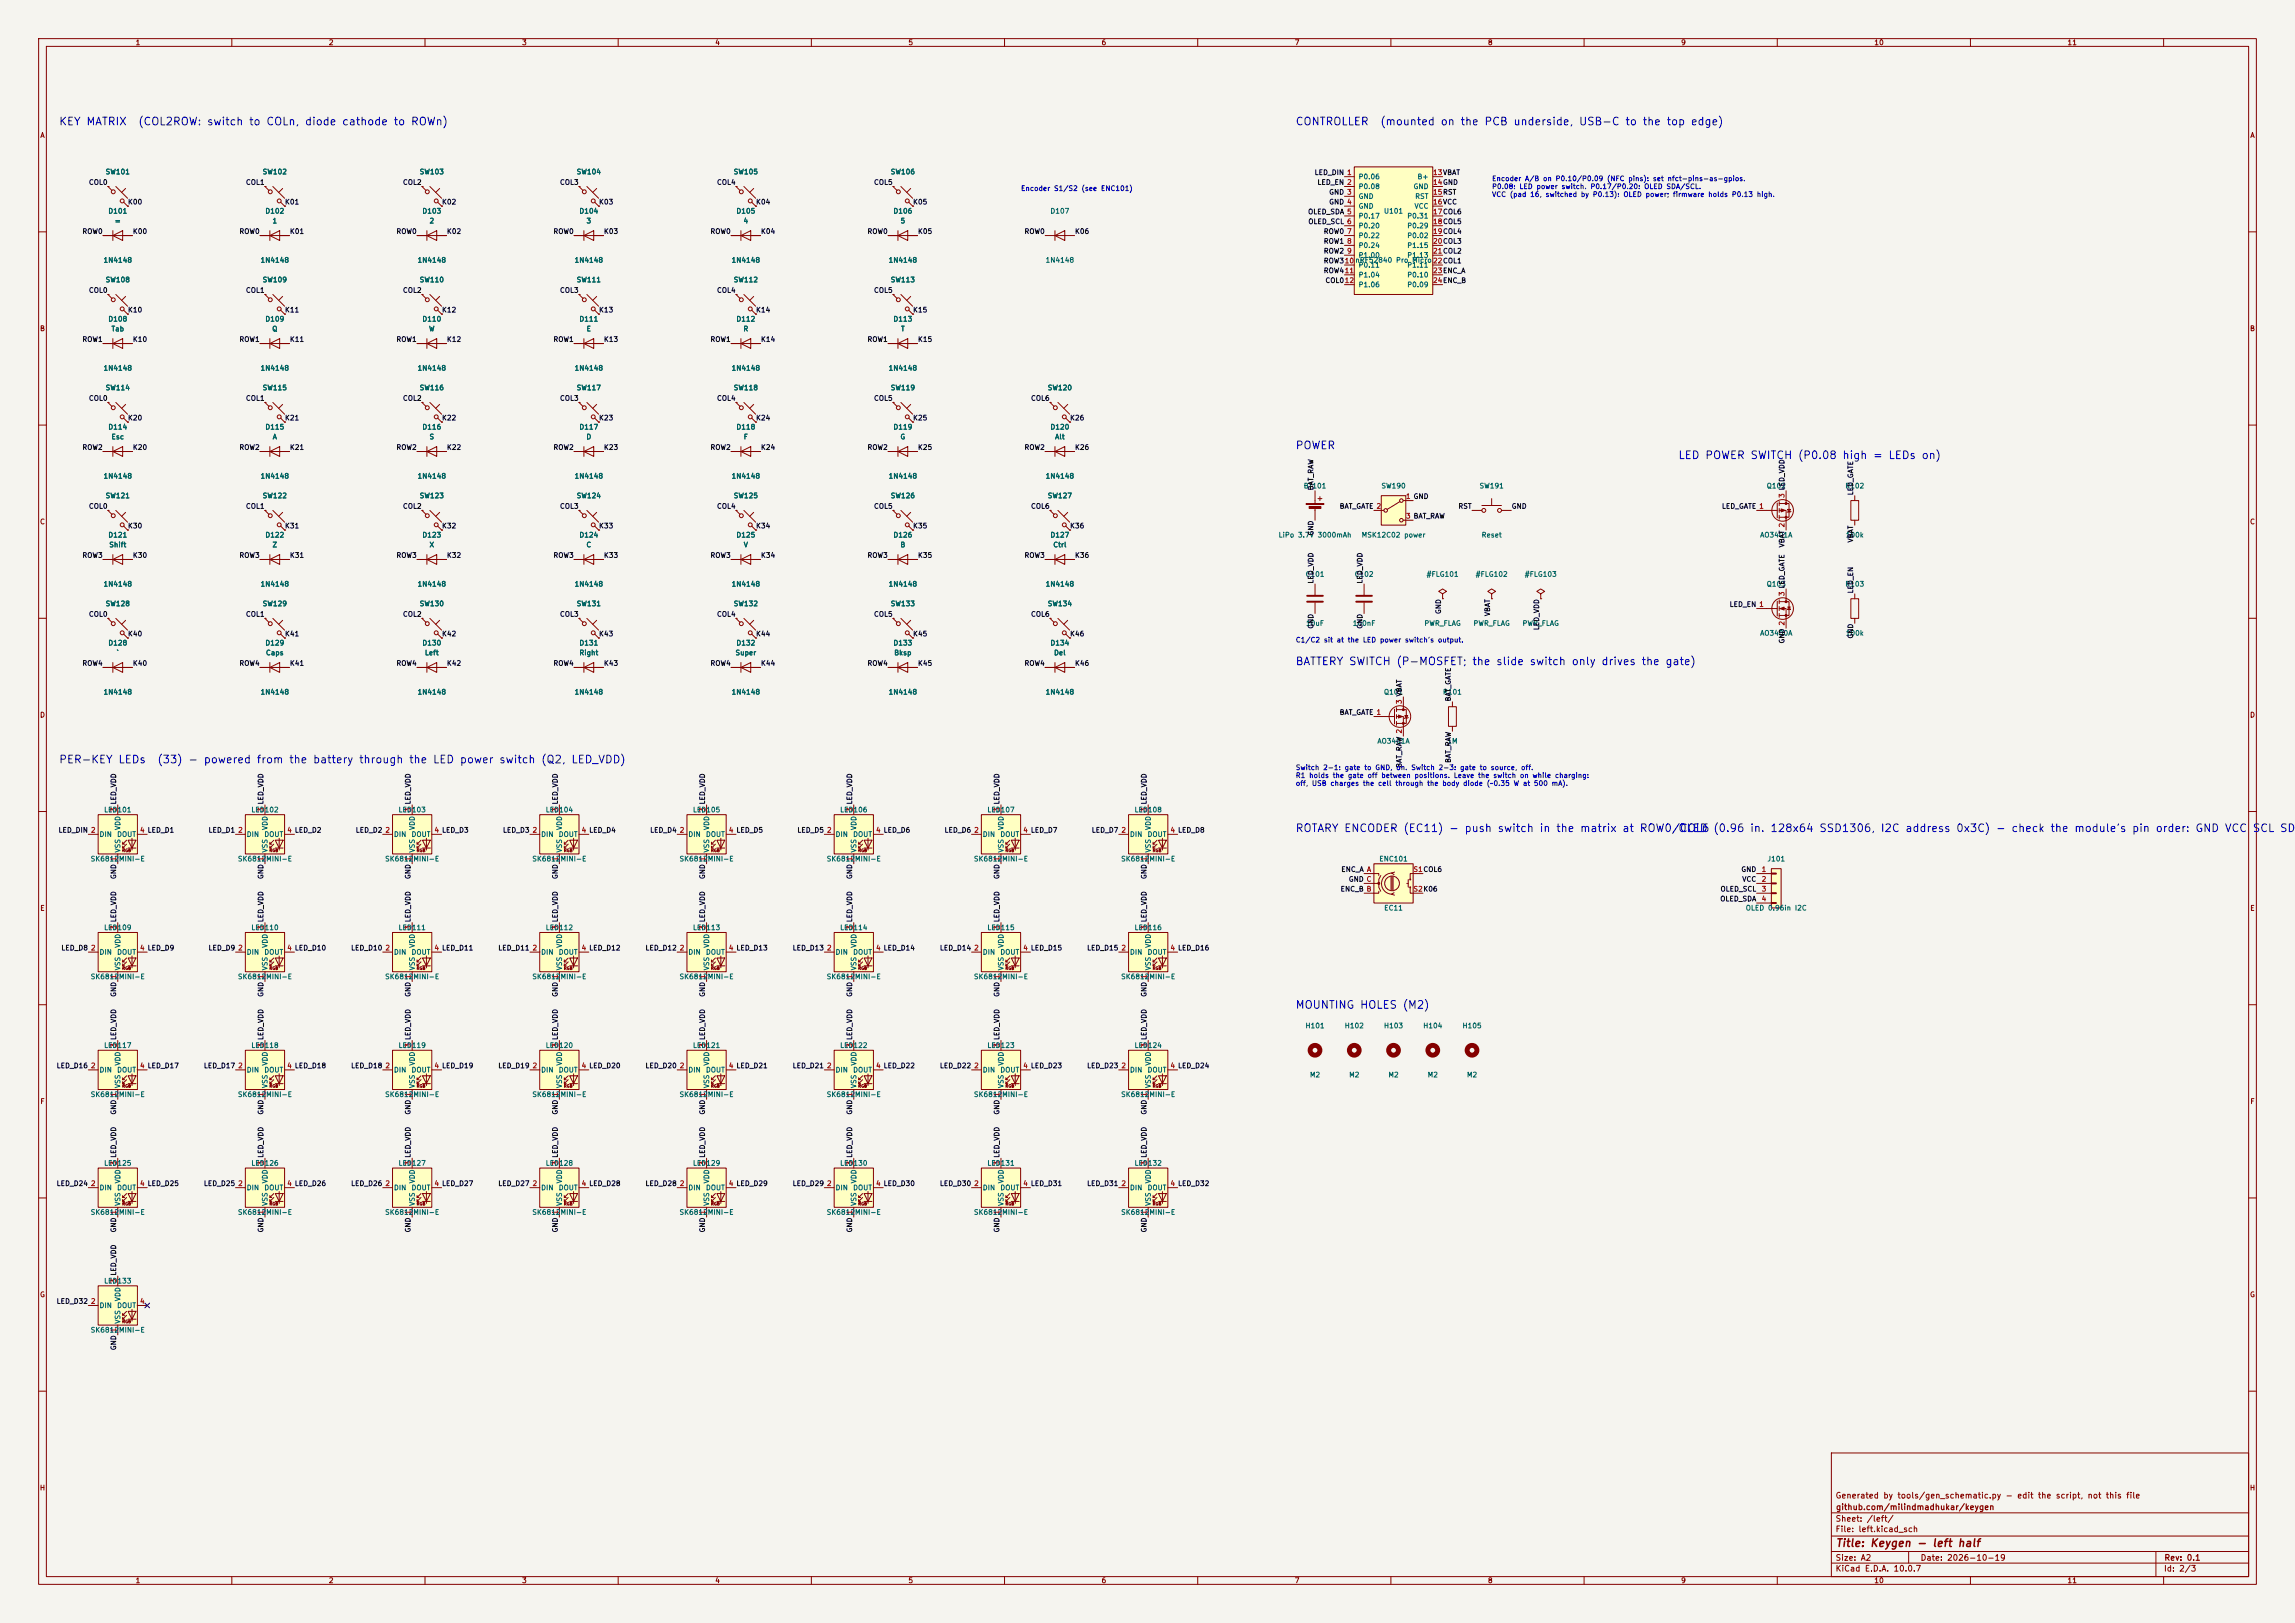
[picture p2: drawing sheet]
<svg xmlns="http://www.w3.org/2000/svg" width="594mm" height="420mm" viewBox="0 0 594 420" stroke-linecap="round" stroke-linejoin="round" font-family="sans-serif">
<defs><g id="words">
<g font-size="2" fill="#0000c2">
<text x="15.1" y="32.9">KEY MATRIX</text>
<text x="35.6" y="32.9">(COL2ROW: switch to COLn, diode cathode to ROWn)</text>
<text x="335.2" y="32.9">CONTROLLER</text>
<text x="357.1" y="32.9">(mounted on the PCB underside, USB-C to the top edge)</text>
<text x="335.2" y="116.7">POWER</text>
<text x="434.2" y="119.3">LED POWER SWITCH (P0.08 high = LEDs on)</text>
<text x="335.2" y="172.6">BATTERY SWITCH (P-MOSFET; the slide switch only drives the gate)</text>
<text x="15.1" y="198">PER-KEY LEDs</text>
<text x="40.6" y="198">(33) - powered from the battery through the LED power switch (Q2, LED_VDD)</text>
<text x="335.2" y="215.8">ROTARY ENCODER (EC11) - push switch in the matrix at ROW0/COL6 (0.96 in. 128x64 SSD1306, I2C address 0x3C) - check the module's pin order: GND VCC</text>
<text x="434.2" y="215.8">OLED</text>
<text x="582.9" y="215.8">SCL SDA</text>
<text x="335.2" y="261.5">MOUNTING HOLES (M2)</text>
</g>
<text font-size="2" fill="#840000" x="475" y="400.8">Title: Keygen - left half</text>
<g font-size="1.5" fill="#840000">
<text x="475" y="388.1">Generated by tools/gen_schematic.py - edit the script, not this file</text>
<text x="475" y="394.1">Sheet: /left/</text>
<text x="475.1" y="391.1">github.com/milindmadhukar/keygen</text>
<text x="475" y="396.8">File: left.kicad_sch</text>
<text x="475" y="407">KiCad E.D.A. 10.0.7</text>
<text x="475" y="404.2">Size: A2</text>
<text x="497" y="404.2">Date: 2026-10-19</text>
<text x="560" y="407">Id: 2/3</text>
<text x="560.1" y="404.2">Rev: 0.1</text>
</g>
<g font-size="1.3" fill="#840000">
<text x="35" y="12">1</text>
<text x="85" y="12">2</text>
<text x="135" y="12">3</text>
<text x="185" y="12">4</text>
<text x="235" y="12">5</text>
<text x="285" y="12">6</text>
<text x="335" y="12">7</text>
<text x="385" y="12">8</text>
<text x="435" y="12">9</text>
<text x="485" y="12">10</text>
<text x="535" y="12">11</text>
<text x="10.3" y="36">A</text>
<text x="582.3" y="36">A</text>
<text x="10.2" y="86">B</text>
<text x="582.2" y="86">B</text>
<text x="10.2" y="136">C</text>
<text x="582.2" y="136">C</text>
<text x="10.2" y="186">D</text>
<text x="582.2" y="186">D</text>
<text x="10.3" y="236">E</text>
<text x="582.3" y="236">E</text>
<text x="10.3" y="286">F</text>
<text x="582.3" y="286">F</text>
<text x="10.2" y="336">G</text>
<text x="582.2" y="336">G</text>
<text x="10.2" y="386">H</text>
<text x="582.2" y="386">H</text>
<text x="35" y="410">1</text>
<text x="85" y="410">2</text>
<text x="135" y="410">3</text>
<text x="185" y="410">4</text>
<text x="235" y="410">5</text>
<text x="285" y="410">6</text>
<text x="335" y="410">7</text>
<text x="385" y="410">8</text>
<text x="435" y="410">9</text>
<text x="485" y="410">10</text>
<text x="535" y="410">11</text>
</g>
<g font-size="1.3" fill="#006464">
<text x="27.2" y="45.4">SW101</text>
<text x="67.8" y="45.4">SW102</text>
<text x="108.5" y="45.4">SW103</text>
<text x="149.1" y="45.4">SW104</text>
<text x="189.8" y="45.4">SW105</text>
<text x="230.4" y="45.4">SW106</text>
<text x="351.5" y="46.7">P0.06</text>
<text x="366.8" y="46.7">B+</text>
<text x="351.5" y="49.2">P0.08</text>
<text x="351.5" y="51.8">GND</text>
<text x="365.7" y="49.2">GND</text>
<text x="366.1" y="51.8">RST</text>
<text x="27.9" y="55.6">D101</text>
<text x="29.6" y="58.1">=</text>
<text x="68.5" y="55.6">D102</text>
<text x="70.4" y="58.1">1</text>
<text x="109.2" y="55.6">D103</text>
<text x="111" y="58.1">2</text>
<text x="149.8" y="55.6">D104</text>
<text x="151.7" y="58.1">3</text>
<text x="190.5" y="55.6">D105</text>
<text x="192.3" y="58.1">4</text>
<text x="231.1" y="55.6">D106</text>
<text x="232.9" y="58.1">5</text>
<text x="271.7" y="55.6">D107</text>
<text x="351.5" y="54.3">GND</text>
<text x="351.5" y="56.8">P0.17</text>
<text x="351.5" y="59.4">P0.20</text>
<text x="358.1" y="55.6">U101</text>
<text x="364.1" y="56.8">P0.31</text>
<text x="364.1" y="59.4">P0.29</text>
<text x="366" y="54.3">VCC</text>
<text x="351.5" y="61.9">P0.22</text>
<text x="351.5" y="64.5">P0.24</text>
<text x="364.1" y="61.9">P0.02</text>
<text x="364.1" y="64.5">P1.15</text>
<text x="26.7" y="68.3">1N4148</text>
<text x="67.3" y="68.3">1N4148</text>
<text x="107.9" y="68.3">1N4148</text>
<text x="148.6" y="68.3">1N4148</text>
<text x="189.2" y="68.3">1N4148</text>
<text x="229.9" y="68.3">1N4148</text>
<text x="270.5" y="68.3">1N4148</text>
<text x="350.7" y="68.3">nRF52840 Pro Micro22COL1</text>
<text x="351.5" y="67">P1.00</text>
<text x="351.5" y="69.5">P0.11</text>
<text x="364.1" y="67">P1.13</text>
<text x="364.1" y="69.5">P1.11</text>
<text x="27.2" y="73.4">SW108</text>
<text x="67.8" y="73.4">SW109</text>
<text x="108.5" y="73.4">SW110</text>
<text x="149.1" y="73.4">SW111</text>
<text x="189.8" y="73.4">SW112</text>
<text x="230.4" y="73.4">SW113</text>
<text x="351.5" y="72.1">P1.04</text>
<text x="351.5" y="74.6">P1.06</text>
<text x="364.1" y="72.1">P0.10</text>
<text x="364.1" y="74.6">P0.09</text>
<text x="27.9" y="83.5">D108</text>
<text x="68.5" y="83.5">D109</text>
<text x="109.2" y="83.5">D110</text>
<text x="149.8" y="83.5">D111</text>
<text x="190.5" y="83.5">D112</text>
<text x="231.1" y="83.5">D113</text>
<text x="28.7" y="86.1">Tab</text>
<text x="70.3" y="86.1">Q</text>
<text x="110.9" y="86.1">W</text>
<text x="151.7" y="86.1">E</text>
<text x="192.3" y="86.1">R</text>
<text x="233.1" y="86.1">T</text>
<text x="26.7" y="96.2">1N4148</text>
<text x="27.2" y="101.3">SW114</text>
<text x="67.3" y="96.2">1N4148</text>
<text x="67.8" y="101.3">SW115</text>
<text x="107.9" y="96.2">1N4148</text>
<text x="108.5" y="101.3">SW116</text>
<text x="148.6" y="96.2">1N4148</text>
<text x="149.1" y="101.3">SW117</text>
<text x="189.2" y="96.2">1N4148</text>
<text x="189.8" y="101.3">SW118</text>
<text x="229.9" y="96.2">1N4148</text>
<text x="230.4" y="101.3">SW119</text>
<text x="271" y="101.3">SW120</text>
<text x="27.9" y="111.5">D114</text>
<text x="28.7" y="114">Esc</text>
<text x="68.5" y="111.5">D115</text>
<text x="70.4" y="114">A</text>
<text x="109.2" y="111.5">D116</text>
<text x="111" y="114">S</text>
<text x="149.8" y="111.5">D117</text>
<text x="151.6" y="114">D</text>
<text x="190.5" y="111.5">D118</text>
<text x="192.4" y="114">F</text>
<text x="231.1" y="111.5">D119</text>
<text x="232.9" y="114">G</text>
<text x="271.7" y="111.5">D120</text>
<text x="273" y="114">Alt</text>
<text x="26.7" y="124.2">1N4148</text>
<text x="67.3" y="124.2">1N4148</text>
<text x="107.9" y="124.2">1N4148</text>
<text x="148.6" y="124.2">1N4148</text>
<text x="189.2" y="124.2">1N4148</text>
<text x="229.9" y="124.2">1N4148</text>
<text x="270.5" y="124.2">1N4148</text>
<text x="27.2" y="129.2">SW121</text>
<text x="67.8" y="129.2">SW122</text>
<text x="108.5" y="129.2">SW123</text>
<text x="149.1" y="129.2">SW124</text>
<text x="189.8" y="129.2">SW125</text>
<text x="230.4" y="129.2">SW126</text>
<text x="271" y="129.2">SW127</text>
<text x="337.3" y="126.7">BT101</text>
<text x="357.4" y="126.7">SW190</text>
<text x="382.8" y="126.7">SW191</text>
<text x="457.1" y="126.7">Q102</text>
<text x="477.5" y="126.7">R102</text>
<text x="27.9" y="139.4">D121</text>
<text x="28.1" y="141.9">Shift</text>
<text x="68.5" y="139.4">D122</text>
<text x="70.4" y="141.9">Z</text>
<text x="109.2" y="139.4">D123</text>
<text x="111" y="141.9">X</text>
<text x="149.8" y="139.4">D124</text>
<text x="151.6" y="141.9">C</text>
<text x="190.5" y="139.4">D125</text>
<text x="192.4" y="141.9">V</text>
<text x="231.1" y="139.4">D126</text>
<text x="232.9" y="141.9">B</text>
<text x="271.7" y="139.4">D127</text>
<text x="272.5" y="141.9">Ctrl</text>
<text x="330.8" y="139.4">LiPo 3.7V 3000mAh</text>
<text x="352.3" y="139.4">MSK12C02 power</text>
<text x="383.4" y="139.4">Reset</text>
<text x="455.4" y="139.4">AO3401A</text>
<text x="477.6" y="139.4">100k</text>
<text x="337.8" y="149.6">C101</text>
<text x="350.5" y="149.6">C102</text>
<text x="369.1" y="149.6">#FLG101</text>
<text x="381.8" y="149.6">#FLG102</text>
<text x="394.5" y="149.6">#FLG103</text>
<text x="26.7" y="152.1">1N4148</text>
<text x="67.3" y="152.1">1N4148</text>
<text x="107.9" y="152.1">1N4148</text>
<text x="148.6" y="152.1">1N4148</text>
<text x="189.2" y="152.1">1N4148</text>
<text x="229.9" y="152.1">1N4148</text>
<text x="270.5" y="152.1">1N4148</text>
<text x="457.1" y="152.1">Q103</text>
<text x="477.5" y="152.1">R103</text>
<text x="27.2" y="157.2">SW128</text>
<text x="67.8" y="157.2">SW129</text>
<text x="108.5" y="157.2">SW130</text>
<text x="149.1" y="157.2">SW131</text>
<text x="189.8" y="157.2">SW132</text>
<text x="230.4" y="157.2">SW133</text>
<text x="271" y="157.2">SW134</text>
<text x="27.9" y="167.3">D128</text>
<text x="68.5" y="167.3">D129</text>
<text x="109.2" y="167.3">D130</text>
<text x="149.8" y="167.3">D131</text>
<text x="190.5" y="167.3">D132</text>
<text x="231.1" y="167.3">D133</text>
<text x="271.7" y="167.3">D134</text>
<text x="337.9" y="162.3">10uF</text>
<text x="350" y="162.3">100nF</text>
<text x="368.5" y="162.3">PWR_FLAG</text>
<text x="381.2" y="162.3">PWR_FLAG</text>
<text x="393.9" y="162.3">PWR_FLAG</text>
<text x="455.4" y="164.8">AO3400A</text>
<text x="477.6" y="164.8">100k</text>
<text x="30.1" y="169.9">`</text>
<text x="68.7" y="169.9">Caps</text>
<text x="109.8" y="169.9">Left</text>
<text x="149.8" y="169.9">Right</text>
<text x="190.2" y="169.9">Super</text>
<text x="231.3" y="169.9">Bksp</text>
<text x="272.7" y="169.9">Del</text>
<text x="26.7" y="180">1N4148</text>
<text x="67.3" y="180">1N4148</text>
<text x="107.9" y="180">1N4148</text>
<text x="148.6" y="180">1N4148</text>
<text x="189.2" y="180">1N4148</text>
<text x="229.9" y="180">1N4148</text>
<text x="270.5" y="180">1N4148</text>
<text x="358.1" y="180">Q101</text>
<text x="373.3" y="180">R101</text>
<text x="356.4" y="192.7">AO3401A</text>
<text x="374.5" y="192.7">1M</text>
<text x="26.8" y="210.5">LED101</text>
<text x="31.4" y="214.9" transform="rotate(-90 31.4 214.9)">VDD</text>
<text x="64.9" y="210.5">LED102</text>
<text x="69.5" y="214.9" transform="rotate(-90 69.5 214.9)">VDD</text>
<text x="103" y="210.5">LED103</text>
<text x="107.6" y="214.9" transform="rotate(-90 107.6 214.9)">VDD</text>
<text x="141.1" y="210.5">LED104</text>
<text x="145.7" y="214.9" transform="rotate(-90 145.7 214.9)">VDD</text>
<text x="179.2" y="210.5">LED105</text>
<text x="183.8" y="214.9" transform="rotate(-90 183.8 214.9)">VDD</text>
<text x="217.3" y="210.5">LED106</text>
<text x="221.9" y="214.9" transform="rotate(-90 221.9 214.9)">VDD</text>
<text x="255.4" y="210.5">LED107</text>
<text x="260" y="214.9" transform="rotate(-90 260 214.9)">VDD</text>
<text x="293.5" y="210.5">LED108</text>
<text x="298.1" y="214.9" transform="rotate(-90 298.1 214.9)">VDD</text>
<text x="25.6" y="216.9">DIN</text>
<text x="30.2" y="216.9">DOUT</text>
<text x="31.4" y="220.8" transform="rotate(-90 31.4 220.8)">VSS</text>
<text x="63.7" y="216.9">DIN</text>
<text x="68.3" y="216.9">DOUT</text>
<text x="69.5" y="220.8" transform="rotate(-90 69.5 220.8)">VSS</text>
<text x="101.8" y="216.9">DIN</text>
<text x="106.4" y="216.9">DOUT</text>
<text x="107.6" y="220.8" transform="rotate(-90 107.6 220.8)">VSS</text>
<text x="139.9" y="216.9">DIN</text>
<text x="144.5" y="216.9">DOUT</text>
<text x="145.7" y="220.8" transform="rotate(-90 145.7 220.8)">VSS</text>
<text x="178" y="216.9">DIN</text>
<text x="182.6" y="216.9">DOUT</text>
<text x="183.8" y="220.8" transform="rotate(-90 183.8 220.8)">VSS</text>
<text x="216.1" y="216.9">DIN</text>
<text x="220.7" y="216.9">DOUT</text>
<text x="221.9" y="220.8" transform="rotate(-90 221.9 220.8)">VSS</text>
<text x="254.2" y="216.9">DIN</text>
<text x="258.8" y="216.9">DOUT</text>
<text x="260" y="220.8" transform="rotate(-90 260 220.8)">VSS</text>
<text x="292.3" y="216.9">DIN</text>
<text x="296.9" y="216.9">DOUT</text>
<text x="298.1" y="220.8" transform="rotate(-90 298.1 220.8)">VSS</text>
<text x="23.3" y="223.2">SK6812MINI-E</text>
<text x="61.4" y="223.2">SK6812MINI-E</text>
<text x="99.5" y="223.2">SK6812MINI-E</text>
<text x="137.6" y="223.2">SK6812MINI-E</text>
<text x="175.7" y="223.2">SK6812MINI-E</text>
<text x="213.8" y="223.2">SK6812MINI-E</text>
<text x="251.9" y="223.2">SK6812MINI-E</text>
<text x="290" y="223.2">SK6812MINI-E</text>
<text x="356.9" y="223.2">ENC101</text>
<text x="457.3" y="223.2">J101</text>
<text x="358.1" y="235.9">EC11</text>
<text x="451.7" y="235.9">OLED 0.96in I2C</text>
<text x="26.8" y="241">LED109</text>
<text x="31.4" y="245.4" transform="rotate(-90 31.4 245.4)">VDD</text>
<text x="64.9" y="241">LED110</text>
<text x="69.5" y="245.4" transform="rotate(-90 69.5 245.4)">VDD</text>
<text x="103" y="241">LED111</text>
<text x="107.6" y="245.4" transform="rotate(-90 107.6 245.4)">VDD</text>
<text x="141.1" y="241">LED112</text>
<text x="145.7" y="245.4" transform="rotate(-90 145.7 245.4)">VDD</text>
<text x="179.2" y="241">LED113</text>
<text x="183.8" y="245.4" transform="rotate(-90 183.8 245.4)">VDD</text>
<text x="217.3" y="241">LED114</text>
<text x="221.9" y="245.4" transform="rotate(-90 221.9 245.4)">VDD</text>
<text x="255.4" y="241">LED115</text>
<text x="260" y="245.4" transform="rotate(-90 260 245.4)">VDD</text>
<text x="293.5" y="241">LED116</text>
<text x="298.1" y="245.4" transform="rotate(-90 298.1 245.4)">VDD</text>
<text x="25.6" y="247.3">DIN</text>
<text x="30.2" y="247.3">DOUT</text>
<text x="31.4" y="251.2" transform="rotate(-90 31.4 251.2)">VSS</text>
<text x="63.7" y="247.3">DIN</text>
<text x="68.3" y="247.3">DOUT</text>
<text x="69.5" y="251.2" transform="rotate(-90 69.5 251.2)">VSS</text>
<text x="101.8" y="247.3">DIN</text>
<text x="106.4" y="247.3">DOUT</text>
<text x="107.6" y="251.2" transform="rotate(-90 107.6 251.2)">VSS</text>
<text x="139.9" y="247.3">DIN</text>
<text x="144.5" y="247.3">DOUT</text>
<text x="145.7" y="251.2" transform="rotate(-90 145.7 251.2)">VSS</text>
<text x="178" y="247.3">DIN</text>
<text x="182.6" y="247.3">DOUT</text>
<text x="183.8" y="251.2" transform="rotate(-90 183.8 251.2)">VSS</text>
<text x="216.1" y="247.3">DIN</text>
<text x="220.7" y="247.3">DOUT</text>
<text x="221.9" y="251.2" transform="rotate(-90 221.9 251.2)">VSS</text>
<text x="254.2" y="247.3">DIN</text>
<text x="258.8" y="247.3">DOUT</text>
<text x="260" y="251.2" transform="rotate(-90 260 251.2)">VSS</text>
<text x="292.3" y="247.3">DIN</text>
<text x="296.9" y="247.3">DOUT</text>
<text x="298.1" y="251.2" transform="rotate(-90 298.1 251.2)">VSS</text>
<text x="23.3" y="253.7">SK6812MINI-E</text>
<text x="61.4" y="253.7">SK6812MINI-E</text>
<text x="99.5" y="253.7">SK6812MINI-E</text>
<text x="137.6" y="253.7">SK6812MINI-E</text>
<text x="175.7" y="253.7">SK6812MINI-E</text>
<text x="213.8" y="253.7">SK6812MINI-E</text>
<text x="251.9" y="253.7">SK6812MINI-E</text>
<text x="290" y="253.7">SK6812MINI-E</text>
<text x="337.8" y="266.4">H101</text>
<text x="347.9" y="266.4">H102</text>
<text x="358.1" y="266.4">H103</text>
<text x="368.2" y="266.4">H104</text>
<text x="378.4" y="266.4">H105</text>
<text x="26.8" y="271.5">LED117</text>
<text x="31.4" y="275.9" transform="rotate(-90 31.4 275.9)">VDD</text>
<text x="64.9" y="271.5">LED118</text>
<text x="69.5" y="275.9" transform="rotate(-90 69.5 275.9)">VDD</text>
<text x="103" y="271.5">LED119</text>
<text x="107.6" y="275.9" transform="rotate(-90 107.6 275.9)">VDD</text>
<text x="141.1" y="271.5">LED120</text>
<text x="145.7" y="275.9" transform="rotate(-90 145.7 275.9)">VDD</text>
<text x="179.2" y="271.5">LED121</text>
<text x="183.8" y="275.9" transform="rotate(-90 183.8 275.9)">VDD</text>
<text x="217.3" y="271.5">LED122</text>
<text x="221.9" y="275.9" transform="rotate(-90 221.9 275.9)">VDD</text>
<text x="255.4" y="271.5">LED123</text>
<text x="260" y="275.9" transform="rotate(-90 260 275.9)">VDD</text>
<text x="293.5" y="271.5">LED124</text>
<text x="298.1" y="275.9" transform="rotate(-90 298.1 275.9)">VDD</text>
<text x="25.6" y="277.8">DIN</text>
<text x="30.2" y="277.8">DOUT</text>
<text x="31.4" y="281.7" transform="rotate(-90 31.4 281.7)">VSS</text>
<text x="63.7" y="277.8">DIN</text>
<text x="68.3" y="277.8">DOUT</text>
<text x="69.5" y="281.7" transform="rotate(-90 69.5 281.7)">VSS</text>
<text x="101.8" y="277.8">DIN</text>
<text x="106.4" y="277.8">DOUT</text>
<text x="107.6" y="281.7" transform="rotate(-90 107.6 281.7)">VSS</text>
<text x="139.9" y="277.8">DIN</text>
<text x="144.5" y="277.8">DOUT</text>
<text x="145.7" y="281.7" transform="rotate(-90 145.7 281.7)">VSS</text>
<text x="178" y="277.8">DIN</text>
<text x="182.6" y="277.8">DOUT</text>
<text x="183.8" y="281.7" transform="rotate(-90 183.8 281.7)">VSS</text>
<text x="216.1" y="277.8">DIN</text>
<text x="220.7" y="277.8">DOUT</text>
<text x="221.9" y="281.7" transform="rotate(-90 221.9 281.7)">VSS</text>
<text x="254.2" y="277.8">DIN</text>
<text x="258.8" y="277.8">DOUT</text>
<text x="260" y="281.7" transform="rotate(-90 260 281.7)">VSS</text>
<text x="292.3" y="277.8">DIN</text>
<text x="296.9" y="277.8">DOUT</text>
<text x="298.1" y="281.7" transform="rotate(-90 298.1 281.7)">VSS</text>
<text x="338.9" y="279.1">M2</text>
<text x="349.1" y="279.1">M2</text>
<text x="359.2" y="279.1">M2</text>
<text x="369.4" y="279.1">M2</text>
<text x="379.5" y="279.1">M2</text>
<text x="23.3" y="284.2">SK6812MINI-E</text>
<text x="61.4" y="284.2">SK6812MINI-E</text>
<text x="99.5" y="284.2">SK6812MINI-E</text>
<text x="137.6" y="284.2">SK6812MINI-E</text>
<text x="175.7" y="284.2">SK6812MINI-E</text>
<text x="213.8" y="284.2">SK6812MINI-E</text>
<text x="251.9" y="284.2">SK6812MINI-E</text>
<text x="290" y="284.2">SK6812MINI-E</text>
<text x="26.8" y="302">LED125</text>
<text x="64.9" y="302">LED126</text>
<text x="103" y="302">LED127</text>
<text x="141.1" y="302">LED128</text>
<text x="179.2" y="302">LED129</text>
<text x="217.3" y="302">LED130</text>
<text x="255.4" y="302">LED131</text>
<text x="293.5" y="302">LED132</text>
<text x="25.6" y="308.3">DIN</text>
<text x="30.2" y="308.3">DOUT</text>
<text x="31.4" y="306.4" transform="rotate(-90 31.4 306.4)">VDD</text>
<text x="63.7" y="308.3">DIN</text>
<text x="68.3" y="308.3">DOUT</text>
<text x="69.5" y="306.4" transform="rotate(-90 69.5 306.4)">VDD</text>
<text x="101.8" y="308.3">DIN</text>
<text x="106.4" y="308.3">DOUT</text>
<text x="107.6" y="306.4" transform="rotate(-90 107.6 306.4)">VDD</text>
<text x="139.9" y="308.3">DIN</text>
<text x="144.5" y="308.3">DOUT</text>
<text x="145.7" y="306.4" transform="rotate(-90 145.7 306.4)">VDD</text>
<text x="178" y="308.3">DIN</text>
<text x="182.6" y="308.3">DOUT</text>
<text x="183.8" y="306.4" transform="rotate(-90 183.8 306.4)">VDD</text>
<text x="216.1" y="308.3">DIN</text>
<text x="220.7" y="308.3">DOUT</text>
<text x="221.9" y="306.4" transform="rotate(-90 221.9 306.4)">VDD</text>
<text x="254.2" y="308.3">DIN</text>
<text x="258.8" y="308.3">DOUT</text>
<text x="260" y="306.4" transform="rotate(-90 260 306.4)">VDD</text>
<text x="292.3" y="308.3">DIN</text>
<text x="296.9" y="308.3">DOUT</text>
<text x="298.1" y="306.4" transform="rotate(-90 298.1 306.4)">VDD</text>
<text x="23.3" y="314.7">SK6812MINI-E</text>
<text x="31.4" y="312.2" transform="rotate(-90 31.4 312.2)">VSS</text>
<text x="61.4" y="314.7">SK6812MINI-E</text>
<text x="69.5" y="312.2" transform="rotate(-90 69.5 312.2)">VSS</text>
<text x="99.5" y="314.7">SK6812MINI-E</text>
<text x="107.6" y="312.2" transform="rotate(-90 107.6 312.2)">VSS</text>
<text x="137.6" y="314.7">SK6812MINI-E</text>
<text x="145.7" y="312.2" transform="rotate(-90 145.7 312.2)">VSS</text>
<text x="175.7" y="314.7">SK6812MINI-E</text>
<text x="183.8" y="312.2" transform="rotate(-90 183.8 312.2)">VSS</text>
<text x="213.8" y="314.7">SK6812MINI-E</text>
<text x="221.9" y="312.2" transform="rotate(-90 221.9 312.2)">VSS</text>
<text x="251.9" y="314.7">SK6812MINI-E</text>
<text x="260" y="312.2" transform="rotate(-90 260 312.2)">VSS</text>
<text x="290" y="314.7">SK6812MINI-E</text>
<text x="298.1" y="312.2" transform="rotate(-90 298.1 312.2)">VSS</text>
<text x="26.8" y="332.4">LED133</text>
<text x="25.6" y="338.8">DIN</text>
<text x="30.2" y="338.8">DOUT</text>
<text x="31.4" y="336.8" transform="rotate(-90 31.4 336.8)">VDD</text>
<text x="23.3" y="345.1">SK6812MINI-E</text>
<text x="31.4" y="342.7" transform="rotate(-90 31.4 342.7)">VSS</text>
</g>
<g font-size="1.3" fill="#0f0f0f">
<text x="340.1" y="45.6">LED_DIN 1</text>
<text x="22.9" y="48.1">COL0</text>
<text x="33" y="53.2">K00</text>
<text x="63.5" y="48.1">COL1</text>
<text x="73.6" y="53.2">K01</text>
<text x="104.2" y="48.1">COL2</text>
<text x="114.3" y="53.2">K02</text>
<text x="144.8" y="48.1">COL3</text>
<text x="154.9" y="53.2">K03</text>
<text x="185.4" y="48.1">COL4</text>
<text x="195.6" y="53.2">K04</text>
<text x="226.1" y="48.1">COL5</text>
<text x="236.2" y="53.2">K05</text>
<text x="340.9" y="48.1">LED_EN 2</text>
<text x="343.9" y="50.7">GND 3</text>
<text x="343.9" y="53.2">GND 4</text>
<text x="338.4" y="55.8">OLED_SDA 5</text>
<text x="338.5" y="58.3">OLED_SCL 6</text>
<text x="21.2" y="60.8">ROW0</text>
<text x="34.3" y="60.8">K00</text>
<text x="61.8" y="60.8">ROW0</text>
<text x="74.9" y="60.8">K01</text>
<text x="102.5" y="60.8">ROW0</text>
<text x="115.5" y="60.8">K02</text>
<text x="143.1" y="60.8">ROW0</text>
<text x="156.2" y="60.8">K03</text>
<text x="183.7" y="60.8">ROW0</text>
<text x="196.8" y="60.8">K04</text>
<text x="224.4" y="60.8">ROW0</text>
<text x="237.5" y="60.8">K05</text>
<text x="265" y="60.8">ROW0</text>
<text x="278.1" y="60.8">K06</text>
<text x="342.5" y="65.9">ROW2</text>
<text x="342.5" y="63.4">ROW1</text>
<text x="342.5" y="60.8">ROW0</text>
<text x="342.5" y="71">ROW411</text>
<text x="342.5" y="68.5">ROW310</text>
<text x="22.9" y="76.1">COL0</text>
<text x="63.5" y="76.1">COL1</text>
<text x="104.2" y="76.1">COL2</text>
<text x="144.8" y="76.1">COL3</text>
<text x="185.4" y="76.1">COL4</text>
<text x="226.1" y="76.1">COL5</text>
<text x="342.9" y="73.5">COL012</text>
<text x="33" y="81.2">K10</text>
<text x="73.6" y="81.2">K11</text>
<text x="114.3" y="81.2">K12</text>
<text x="154.9" y="81.2">K13</text>
<text x="195.6" y="81.2">K14</text>
<text x="236.2" y="81.2">K15</text>
<text x="21.2" y="88.8">ROW1</text>
<text x="34.3" y="88.8">K10</text>
<text x="61.8" y="88.8">ROW1</text>
<text x="74.9" y="88.8">K11</text>
<text x="102.5" y="88.8">ROW1</text>
<text x="115.5" y="88.8">K12</text>
<text x="143.1" y="88.8">ROW1</text>
<text x="156.2" y="88.8">K13</text>
<text x="183.7" y="88.8">ROW1</text>
<text x="196.8" y="88.8">K14</text>
<text x="224.4" y="88.8">ROW1</text>
<text x="237.5" y="88.8">K15</text>
<text x="22.9" y="104">COL0</text>
<text x="63.5" y="104">COL1</text>
<text x="104.2" y="104">COL2</text>
<text x="144.8" y="104">COL3</text>
<text x="185.4" y="104">COL4</text>
<text x="226.1" y="104">COL5</text>
<text x="266.7" y="104">COL6</text>
<text x="33" y="109.1">K20</text>
<text x="73.6" y="109.1">K21</text>
<text x="114.3" y="109.1">K22</text>
<text x="154.9" y="109.1">K23</text>
<text x="195.6" y="109.1">K24</text>
<text x="236.2" y="109.1">K25</text>
<text x="276.8" y="109.1">K26</text>
<text x="21.2" y="116.7">ROW2</text>
<text x="34.3" y="116.7">K20</text>
<text x="61.8" y="116.7">ROW2</text>
<text x="74.9" y="116.7">K21</text>
<text x="102.5" y="116.7">ROW2</text>
<text x="115.5" y="116.7">K22</text>
<text x="143.1" y="116.7">ROW2</text>
<text x="156.2" y="116.7">K23</text>
<text x="183.7" y="116.7">ROW2</text>
<text x="196.8" y="116.7">K24</text>
<text x="224.4" y="116.7">ROW2</text>
<text x="237.5" y="116.7">K25</text>
<text x="265" y="116.7">ROW2</text>
<text x="278.1" y="116.7">K26</text>
<text x="22.9" y="132">COL0</text>
<text x="63.5" y="132">COL1</text>
<text x="104.2" y="132">COL2</text>
<text x="144.8" y="132">COL3</text>
<text x="185.4" y="132">COL4</text>
<text x="226.1" y="132">COL5</text>
<text x="266.7" y="132">COL6</text>
<text x="340.2" y="127" transform="rotate(-90 340.2 127)">BAT_RAW</text>
<text x="346.6" y="132">BAT_GATE 2</text>
<text x="377.3" y="132">RST</text>
<text x="391.1" y="132">GND</text>
<text x="445.5" y="132">LED_GATE 1</text>
<text x="479.9" y="128.3" transform="rotate(-90 479.9 128.3)">LED_GATE</text>
<text x="33" y="137">K30</text>
<text x="73.6" y="137">K31</text>
<text x="114.3" y="137">K32</text>
<text x="154.9" y="137">K33</text>
<text x="195.6" y="137">K34</text>
<text x="236.2" y="137">K35</text>
<text x="276.8" y="137">K36</text>
<text x="340.2" y="138.7" transform="rotate(-90 340.2 138.7)">GND</text>
<text x="462.2" y="141.8" transform="rotate(-90 462.2 141.8)">VBAT 2</text>
<text x="479.9" y="140.5" transform="rotate(-90 479.9 140.5)">VBAT</text>
<text x="21.2" y="144.7">ROW3</text>
<text x="34.3" y="144.7">K30</text>
<text x="61.8" y="144.7">ROW3</text>
<text x="74.9" y="144.7">K31</text>
<text x="102.5" y="144.7">ROW3</text>
<text x="115.5" y="144.7">K32</text>
<text x="143.1" y="144.7">ROW3</text>
<text x="156.2" y="144.7">K33</text>
<text x="183.7" y="144.7">ROW3</text>
<text x="196.8" y="144.7">K34</text>
<text x="224.4" y="144.7">ROW3</text>
<text x="237.5" y="144.7">K35</text>
<text x="265" y="144.7">ROW3</text>
<text x="278.1" y="144.7">K36</text>
<text x="340.2" y="151.2" transform="rotate(-90 340.2 151.2)">LED_VDD</text>
<text x="352.9" y="151.2" transform="rotate(-90 352.9 151.2)">LED_VDD</text>
<text x="479.9" y="153.7" transform="rotate(-90 479.9 153.7)">LED_EN</text>
<text x="22.9" y="159.9">COL0</text>
<text x="63.5" y="159.9">COL1</text>
<text x="104.2" y="159.9">COL2</text>
<text x="144.8" y="159.9">COL3</text>
<text x="185.4" y="159.9">COL4</text>
<text x="226.1" y="159.9">COL5</text>
<text x="266.7" y="159.9">COL6</text>
<text x="373.3" y="159" transform="rotate(-90 373.3 159)">GND</text>
<text x="386" y="159.6" transform="rotate(-90 386 159.6)">VBAT</text>
<text x="447.5" y="157.4">LED_EN 1</text>
<text x="33" y="165">K40</text>
<text x="73.6" y="165">K41</text>
<text x="114.3" y="165">K42</text>
<text x="154.9" y="165">K43</text>
<text x="195.6" y="165">K44</text>
<text x="236.2" y="165">K45</text>
<text x="276.8" y="165">K46</text>
<text x="340.2" y="162.8" transform="rotate(-90 340.2 162.8)">GND</text>
<text x="352.9" y="162.8" transform="rotate(-90 352.9 162.8)">GND</text>
<text x="398.7" y="163.2" transform="rotate(-90 398.7 163.2)">LED_VDD</text>
<text x="462.2" y="166.7" transform="rotate(-90 462.2 166.7)">GND 2</text>
<text x="479.9" y="165.4" transform="rotate(-90 479.9 165.4)">GND</text>
<text x="21.2" y="172.6">ROW4</text>
<text x="34.3" y="172.6">K40</text>
<text x="61.8" y="172.6">ROW4</text>
<text x="74.9" y="172.6">K41</text>
<text x="102.5" y="172.6">ROW4</text>
<text x="115.5" y="172.6">K42</text>
<text x="143.1" y="172.6">ROW4</text>
<text x="156.2" y="172.6">K43</text>
<text x="183.7" y="172.6">ROW4</text>
<text x="196.8" y="172.6">K44</text>
<text x="224.4" y="172.6">ROW4</text>
<text x="237.5" y="172.6">K45</text>
<text x="265" y="172.6">ROW4</text>
<text x="278.1" y="172.6">K46</text>
<text x="346.6" y="185.3">BAT_GATE 1</text>
<text x="375.8" y="181.6" transform="rotate(-90 375.8 181.6)">BAT_GATE</text>
<text x="375.8" y="197.6" transform="rotate(-90 375.8 197.6)">BAT_RAW</text>
<text x="363.1" y="198.8" transform="rotate(-90 363.1 198.8)">BAT_RAW 2</text>
<text x="15" y="215.8">LED_DIN 2</text>
<text x="53.8" y="215.8">LED_D1</text>
<text x="91.9" y="215.8">LED_D2</text>
<text x="130" y="215.8">LED_D3</text>
<text x="168.1" y="215.8">LED_D4</text>
<text x="206.2" y="215.8">LED_D5</text>
<text x="244.3" y="215.8">LED_D6</text>
<text x="282.4" y="215.8">LED_D7</text>
<text x="30.4" y="227.6" transform="rotate(-90 30.4 227.6)">GND 1</text>
<text x="68.5" y="227.6" transform="rotate(-90 68.5 227.6)">GND 1</text>
<text x="106.6" y="227.6" transform="rotate(-90 106.6 227.6)">GND 1</text>
<text x="144.7" y="227.6" transform="rotate(-90 144.7 227.6)">GND 1</text>
<text x="182.8" y="227.6" transform="rotate(-90 182.8 227.6)">GND 1</text>
<text x="220.9" y="227.6" transform="rotate(-90 220.9 227.6)">GND 1</text>
<text x="259" y="227.6" transform="rotate(-90 259 227.6)">GND 1</text>
<text x="297.1" y="227.6" transform="rotate(-90 297.1 227.6)">GND 1</text>
<text x="347" y="225.9">ENC_A A</text>
<text x="450.6" y="225.9">GND</text>
<text x="346.8" y="231">ENC_B B</text>
<text x="349" y="228.5">GND C</text>
<text x="445.1" y="233.6">OLED_SDA</text>
<text x="445.2" y="231">OLED_SCL</text>
<text x="450.8" y="228.5">VCC</text>
<text x="15.7" y="246.3">LED_D8</text>
<text x="53.8" y="246.3">LED_D9</text>
<text x="90.7" y="246.3">LED_D10</text>
<text x="128.8" y="246.3">LED_D11</text>
<text x="166.9" y="246.3">LED_D12</text>
<text x="205" y="246.3">LED_D13</text>
<text x="243.1" y="246.3">LED_D14</text>
<text x="281.2" y="246.3">LED_D15</text>
<text x="30.4" y="258.1" transform="rotate(-90 30.4 258.1)">GND 1</text>
<text x="68.5" y="258.1" transform="rotate(-90 68.5 258.1)">GND 1</text>
<text x="106.6" y="258.1" transform="rotate(-90 106.6 258.1)">GND 1</text>
<text x="144.7" y="258.1" transform="rotate(-90 144.7 258.1)">GND 1</text>
<text x="182.8" y="258.1" transform="rotate(-90 182.8 258.1)">GND 1</text>
<text x="220.9" y="258.1" transform="rotate(-90 220.9 258.1)">GND 1</text>
<text x="259" y="258.1" transform="rotate(-90 259 258.1)">GND 1</text>
<text x="297.1" y="258.1" transform="rotate(-90 297.1 258.1)">GND 1</text>
<text x="14.5" y="276.7">LED_D16</text>
<text x="52.6" y="276.7">LED_D17</text>
<text x="90.7" y="276.7">LED_D18</text>
<text x="128.8" y="276.7">LED_D19</text>
<text x="166.9" y="276.7">LED_D20</text>
<text x="205" y="276.7">LED_D21</text>
<text x="243.1" y="276.7">LED_D22</text>
<text x="281.2" y="276.7">LED_D23</text>
<text x="30.4" y="288.6" transform="rotate(-90 30.4 288.6)">GND 1</text>
<text x="68.5" y="288.6" transform="rotate(-90 68.5 288.6)">GND 1</text>
<text x="106.6" y="288.6" transform="rotate(-90 106.6 288.6)">GND 1</text>
<text x="144.7" y="288.6" transform="rotate(-90 144.7 288.6)">GND 1</text>
<text x="182.8" y="288.6" transform="rotate(-90 182.8 288.6)">GND 1</text>
<text x="220.9" y="288.6" transform="rotate(-90 220.9 288.6)">GND 1</text>
<text x="259" y="288.6" transform="rotate(-90 259 288.6)">GND 1</text>
<text x="297.1" y="288.6" transform="rotate(-90 297.1 288.6)">GND 1</text>
<text x="14.5" y="307.2">LED_D24</text>
<text x="52.6" y="307.2">LED_D25</text>
<text x="90.7" y="307.2">LED_D26</text>
<text x="128.8" y="307.2">LED_D27</text>
<text x="166.9" y="307.2">LED_D28</text>
<text x="205" y="307.2">LED_D29</text>
<text x="243.1" y="307.2">LED_D30</text>
<text x="281.2" y="307.2">LED_D31</text>
<text x="30.4" y="319.1" transform="rotate(-90 30.4 319.1)">GND 1</text>
<text x="68.5" y="319.1" transform="rotate(-90 68.5 319.1)">GND 1</text>
<text x="106.6" y="319.1" transform="rotate(-90 106.6 319.1)">GND 1</text>
<text x="144.7" y="319.1" transform="rotate(-90 144.7 319.1)">GND 1</text>
<text x="182.8" y="319.1" transform="rotate(-90 182.8 319.1)">GND 1</text>
<text x="220.9" y="319.1" transform="rotate(-90 220.9 319.1)">GND 1</text>
<text x="259" y="319.1" transform="rotate(-90 259 319.1)">GND 1</text>
<text x="297.1" y="319.1" transform="rotate(-90 297.1 319.1)">GND 1</text>
<text x="14.5" y="337.7">LED_D32</text>
<text x="30.4" y="349.5" transform="rotate(-90 30.4 349.5)">GND 1</text>
</g>
<g font-size="1.3" fill="#a90000">
<text x="370.8" y="45.6">13VBAT</text>
<text x="370.8" y="48.1">14GND</text>
<text x="370.8" y="50.7">15RST</text>
<text x="370.8" y="53.2">16VCC</text>
<text x="370.8" y="55.7">17COL6</text>
<text x="370.8" y="58.3">18COL5</text>
<text x="348.5" y="60.8">7</text>
<text x="348.5" y="63.4">8</text>
<text x="348.5" y="65.9">9</text>
<text x="370.8" y="60.8">19COL4</text>
<text x="370.8" y="63.4">20COL3</text>
<text x="370.8" y="65.9">21COL2</text>
<text x="370.8" y="71">23ENC_A</text>
<text x="370.8" y="73.5">24ENC_B</text>
<text x="363.8" y="129.4">1 GND</text>
<text x="462.1" y="129" transform="rotate(-90 462.1 129)">3 LED_VDD</text>
<text x="363.8" y="134.5">3 BAT_RAW</text>
<text x="462.1" y="154.4" transform="rotate(-90 462.1 154.4)">3 LED_GATE</text>
<text x="363.1" y="182.3" transform="rotate(-90 363.1 182.3)">3 VBAT</text>
<text x="30.3" y="210.3" transform="rotate(-90 30.3 210.3)">3 LED_VDD</text>
<text x="36.1" y="215.8">4 LED_D1</text>
<text x="61.5" y="215.8">2</text>
<text x="68.4" y="210.3" transform="rotate(-90 68.4 210.3)">3 LED_VDD</text>
<text x="74.2" y="215.8">4 LED_D2</text>
<text x="99.6" y="215.8">2</text>
<text x="106.5" y="210.3" transform="rotate(-90 106.5 210.3)">3 LED_VDD</text>
<text x="112.3" y="215.8">4 LED_D3</text>
<text x="137.7" y="215.8">2</text>
<text x="144.6" y="210.3" transform="rotate(-90 144.6 210.3)">3 LED_VDD</text>
<text x="150.4" y="215.8">4 LED_D4</text>
<text x="175.8" y="215.8">2</text>
<text x="182.7" y="210.3" transform="rotate(-90 182.7 210.3)">3 LED_VDD</text>
<text x="188.5" y="215.8">4 LED_D5</text>
<text x="213.9" y="215.8">2</text>
<text x="220.8" y="210.3" transform="rotate(-90 220.8 210.3)">3 LED_VDD</text>
<text x="226.6" y="215.8">4 LED_D6</text>
<text x="252" y="215.8">2</text>
<text x="258.9" y="210.3" transform="rotate(-90 258.9 210.3)">3 LED_VDD</text>
<text x="264.7" y="215.8">4 LED_D7</text>
<text x="290.1" y="215.8">2</text>
<text x="297" y="210.3" transform="rotate(-90 297 210.3)">3 LED_VDD</text>
<text x="302.8" y="215.8">4 LED_D8</text>
<text x="365.7" y="225.9">S1COL6</text>
<text x="455.8" y="225.9">1</text>
<text x="365.7" y="231">S2K06</text>
<text x="455.8" y="228.5">2</text>
<text x="455.8" y="231">3</text>
<text x="455.8" y="233.5">4</text>
<text x="30.3" y="240.8" transform="rotate(-90 30.3 240.8)">3 LED_VDD</text>
<text x="68.4" y="240.8" transform="rotate(-90 68.4 240.8)">3 LED_VDD</text>
<text x="106.5" y="240.8" transform="rotate(-90 106.5 240.8)">3 LED_VDD</text>
<text x="144.6" y="240.8" transform="rotate(-90 144.6 240.8)">3 LED_VDD</text>
<text x="182.7" y="240.8" transform="rotate(-90 182.7 240.8)">3 LED_VDD</text>
<text x="220.8" y="240.8" transform="rotate(-90 220.8 240.8)">3 LED_VDD</text>
<text x="258.9" y="240.8" transform="rotate(-90 258.9 240.8)">3 LED_VDD</text>
<text x="297" y="240.8" transform="rotate(-90 297 240.8)">3 LED_VDD</text>
<text x="23.4" y="246.2">2</text>
<text x="36.1" y="246.2">4 LED_D9</text>
<text x="61.5" y="246.2">2</text>
<text x="74.2" y="246.2">4 LED_D10</text>
<text x="99.6" y="246.2">2</text>
<text x="112.3" y="246.2">4 LED_D11</text>
<text x="137.7" y="246.2">2</text>
<text x="150.4" y="246.2">4 LED_D12</text>
<text x="175.8" y="246.2">2</text>
<text x="188.5" y="246.2">4 LED_D13</text>
<text x="213.9" y="246.2">2</text>
<text x="226.6" y="246.2">4 LED_D14</text>
<text x="252" y="246.2">2</text>
<text x="264.7" y="246.2">4 LED_D15</text>
<text x="290.1" y="246.2">2</text>
<text x="302.8" y="246.2">4 LED_D16</text>
<text x="30.3" y="271.2" transform="rotate(-90 30.3 271.2)">3 LED_VDD</text>
<text x="68.4" y="271.2" transform="rotate(-90 68.4 271.2)">3 LED_VDD</text>
<text x="106.5" y="271.2" transform="rotate(-90 106.5 271.2)">3 LED_VDD</text>
<text x="144.6" y="271.2" transform="rotate(-90 144.6 271.2)">3 LED_VDD</text>
<text x="182.7" y="271.2" transform="rotate(-90 182.7 271.2)">3 LED_VDD</text>
<text x="220.8" y="271.2" transform="rotate(-90 220.8 271.2)">3 LED_VDD</text>
<text x="258.9" y="271.2" transform="rotate(-90 258.9 271.2)">3 LED_VDD</text>
<text x="297" y="271.2" transform="rotate(-90 297 271.2)">3 LED_VDD</text>
<text x="23.4" y="276.7">2</text>
<text x="36.1" y="276.7">4 LED_D17</text>
<text x="61.5" y="276.7">2</text>
<text x="74.2" y="276.7">4 LED_D18</text>
<text x="99.6" y="276.7">2</text>
<text x="112.3" y="276.7">4 LED_D19</text>
<text x="137.7" y="276.7">2</text>
<text x="150.4" y="276.7">4 LED_D20</text>
<text x="175.8" y="276.7">2</text>
<text x="188.5" y="276.7">4 LED_D21</text>
<text x="213.9" y="276.7">2</text>
<text x="226.6" y="276.7">4 LED_D22</text>
<text x="252" y="276.7">2</text>
<text x="264.7" y="276.7">4 LED_D23</text>
<text x="290.1" y="276.7">2</text>
<text x="302.8" y="276.7">4 LED_D24</text>
<text x="30.3" y="301.7" transform="rotate(-90 30.3 301.7)">3 LED_VDD</text>
<text x="68.4" y="301.7" transform="rotate(-90 68.4 301.7)">3 LED_VDD</text>
<text x="106.5" y="301.7" transform="rotate(-90 106.5 301.7)">3 LED_VDD</text>
<text x="144.6" y="301.7" transform="rotate(-90 144.6 301.7)">3 LED_VDD</text>
<text x="182.7" y="301.7" transform="rotate(-90 182.7 301.7)">3 LED_VDD</text>
<text x="220.8" y="301.7" transform="rotate(-90 220.8 301.7)">3 LED_VDD</text>
<text x="258.9" y="301.7" transform="rotate(-90 258.9 301.7)">3 LED_VDD</text>
<text x="297" y="301.7" transform="rotate(-90 297 301.7)">3 LED_VDD</text>
<text x="23.4" y="307.2">2</text>
<text x="36.1" y="307.2">4 LED_D25</text>
<text x="61.5" y="307.2">2</text>
<text x="74.2" y="307.2">4 LED_D26</text>
<text x="99.6" y="307.2">2</text>
<text x="112.3" y="307.2">4 LED_D27</text>
<text x="137.7" y="307.2">2</text>
<text x="150.4" y="307.2">4 LED_D28</text>
<text x="175.8" y="307.2">2</text>
<text x="188.5" y="307.2">4 LED_D29</text>
<text x="213.9" y="307.2">2</text>
<text x="226.6" y="307.2">4 LED_D30</text>
<text x="252" y="307.2">2</text>
<text x="264.7" y="307.2">4 LED_D31</text>
<text x="290.1" y="307.2">2</text>
<text x="302.8" y="307.2">4 LED_D32</text>
<text x="30.3" y="332.2" transform="rotate(-90 30.3 332.2)">3 LED_VDD</text>
<text x="23.4" y="337.7">2</text>
<text x="36.1" y="337.7">4</text>
</g>
<g font-size="1.3" fill="#0000c2">
<text x="386.1" y="47.2">Encoder A/B on P0.10/P0.09 (NFC pins): set nfct-pins-as-gpios.</text>
<text x="264.1" y="49.7">Encoder S1/S2 (see ENC101)</text>
<text x="386.1" y="49.2">P0.08: LED power switch. P0.17/P0.20: OLED SDA/SCL.</text>
<text x="386.1" y="51.3">VCC (pad 16, switched by P0.13): OLED power; firmware holds P0.13 high.</text>
<text x="335.3" y="166.6">C1/C2 sit at the LED power switch's output.</text>
<text x="335.3" y="199.6">Switch 2-1: gate to GND, on. Switch 2-3: gate to source, off.</text>
<text x="335.3" y="201.6">R1 holds the gate off between positions. Leave the switch on while charging:</text>
<text x="335.3" y="203.7">off, USB charges the cell through the body diode (~0.35 W at 500 mA).</text>
</g>
<g font-size=".8" fill="#840000">
<text x="31.5" y="220.7">RGB</text>
<text x="69.6" y="220.7">RGB</text>
<text x="107.7" y="220.7">RGB</text>
<text x="145.8" y="220.7">RGB</text>
<text x="183.9" y="220.7">RGB</text>
<text x="222" y="220.7">RGB</text>
<text x="260.1" y="220.7">RGB</text>
<text x="298.2" y="220.7">RGB</text>
<text x="31.5" y="251.1">RGB</text>
<text x="69.6" y="251.1">RGB</text>
<text x="107.7" y="251.1">RGB</text>
<text x="145.8" y="251.1">RGB</text>
<text x="183.9" y="251.1">RGB</text>
<text x="222" y="251.1">RGB</text>
<text x="260.1" y="251.1">RGB</text>
<text x="298.2" y="251.1">RGB</text>
<text x="31.5" y="281.6">RGB</text>
<text x="69.6" y="281.6">RGB</text>
<text x="107.7" y="281.6">RGB</text>
<text x="145.8" y="281.6">RGB</text>
<text x="183.9" y="281.6">RGB</text>
<text x="222" y="281.6">RGB</text>
<text x="260.1" y="281.6">RGB</text>
<text x="298.2" y="281.6">RGB</text>
<text x="31.5" y="312.1">RGB</text>
<text x="69.6" y="312.1">RGB</text>
<text x="107.7" y="312.1">RGB</text>
<text x="145.8" y="312.1">RGB</text>
<text x="183.9" y="312.1">RGB</text>
<text x="222" y="312.1">RGB</text>
<text x="260.1" y="312.1">RGB</text>
<text x="298.2" y="312.1">RGB</text>
<text x="31.5" y="342.6">RGB</text>
</g>
</g></defs>
<path d="M0 0h594v420h-594z" fill="#f5f4ef" stroke="#f5f4ef" stroke-width=".26"/>
<g fill="none" stroke="#840000" stroke-width=".26">
<path d="M10 10h574v400h-574zM12 12h570v396h-570zM60 10v2M110 10v2M160 10v2M210 10v2M260 10v2M310 10v2M360 10v2M410 10v2M460 10v2M510 10v2"/>
<path d="M560 10v2M10 60h2M582 60h2M10 110h2M582 110h2M10 160h2M582 160h2M10 210h2M582 210h2M10 260h2M582 260h2M10 310h2"/>
<path d="M582 310h2M10 360h2M474 376h108v32h-108zM582 360h2M474 397.5h108M474 391.5h108M60 408v2M110 408v2M160 408v2M210 408v2M260 408v2M310 408v2"/>
<path d="M360 408v2M410 408v2M460 408v2M474 404.5h108M474 401.5h108M494 401.5v3M510 408v2M558 401.5v6.5M560 408v2"/>
</g>
<path d="M292.1 271.8h10.2v10.1h-10.2z" fill="#ffffc2"/>
<g fill="none" stroke="#840000" stroke-width=".26">
<path d="M67.3 116.8h7.6M69.8 116.8l2.6-1.2v2.5zM69.8 115.6v2.5M107.9 116.8h7.7M109.2 104.1l1 1.1M109.2 104.1h.1M110.5 116.8l2.5-1.2v2.5zM110.5 115.6v2.5M111.3 104.1l3 3.1M113.3 108.2l1 1M113.8 104.6l-1 1.1M114.3 109.2h.1"/>
<path d="M27.9 132.1l1.1 1M27.9 132.1h.1M30 132.1l3 3M32 136.1l1 1.1M32.5 132.6l-1 1M33 137.2h.1M68.6 132.1l1 1M68.6 132.1h.1M70.6 132.1l3.1 3M72.6 136.1l1.1 1.1M73.2 132.6l-1.1 1M73.7 137.2h.1"/>
<path d="M67.3 144.8h7.6M69.8 144.8l2.6-1.3v2.6zM69.8 143.5v2.6M289.6 276.9h2.5M292.1 271.8h10.2v10.1h-10.2zM297.2 269.2v2.6M298.4 279.4h.6M299.5 278.4l-1.1 1v-.5M299.5 279.4l-1.1 1v-.5M299.8 278.4h2.1l-1 2zM300.9 277.9v3M302.3 276.9h2.5"/>
<path d="M297.2 281.9v2.6M298.4 280.4h.6M299.8 280.4h2.1"/>
<circle cx="110.6" cy="105.5" r=".51"/>
<circle cx="112.9" cy="107.9" r=".51"/>
<circle cx="29.3" cy="133.5" r=".51"/>
<circle cx="31.6" cy="135.8" r=".51"/>
<circle cx="70" cy="133.5" r=".51"/>
<circle cx="72.3" cy="135.8" r=".51"/>
</g>
<path d="M215.9 210.8h10.2v10.2h-10.2z" fill="#ffffc2"/>
<g fill="none" stroke="#840000" stroke-width=".26">
<path d="M26.7 116.8h7.6M27.9 104.1l1.1 1.1M27.9 104.1h.1M29.2 116.8l2.5-1.2v2.5zM29.2 115.6v2.5M30 104.1l3 3.1M32 108.2l1 1M32.5 104.6l-1 1.1M33 109.2h.1M68.6 104.1l1 1.1M68.6 104.1h.1M70.6 104.1l3.1 3.1"/>
<path d="M72.6 108.2l1.1 1M73.2 104.6l-1.1 1.1M73.7 109.2h.1M109.2 132.1l1 1M109.2 132.1h.1M111.3 132.1l3 3M113.3 136.1l1 1.1M113.8 132.6l-1 1M114.3 137.2h.1M26.7 144.8h7.6M29.2 144.8l2.5-1.3v2.6zM29.2 143.5v2.6"/>
<path d="M107.9 144.8h7.7M110.5 144.8l2.5-1.3v2.6zM110.5 143.5v2.6M67.3 172.7h7.6M68.6 160l1 1M68.6 160h.1M69.8 172.7l2.6-1.2v2.5zM69.8 171.5v2.5M70.6 160l3.1 3.1M72.6 164.1l1.1 1M73.2 160.5l-1.1 1M73.7 165.1h.1"/>
<path d="M213.4 215.9h2.5M215.9 210.8h10.2v10.2h-10.2zM221 208.3v2.5M222.2 218.4h.6M222.2 219.5h.6M223.3 217.4l-1.1 1v-.5M223.3 218.4l-1.1 1.1v-.6M223.6 217.4h2.1l-1 2.1zM223.6 219.5h2.1M224.7 216.9v3.1M226.1 215.9h2.5M221 221v2.5"/>
<circle cx="29.3" cy="105.5" r=".51"/>
<circle cx="31.6" cy="107.9" r=".51"/>
<circle cx="70" cy="105.5" r=".51"/>
<circle cx="72.3" cy="107.9" r=".51"/>
<circle cx="110.6" cy="133.5" r=".51"/>
<circle cx="112.9" cy="135.8" r=".51"/>
<circle cx="70" cy="161.4" r=".51"/>
<circle cx="72.3" cy="163.8" r=".51"/>
</g>
<path d="M292.1 241.3h10.2v10.2h-10.2z" fill="#ffffc2"/>
<path d="M297.2 238.8v2.5M289.6 246.4h2.5M292.1 241.3h10.2v10.2h-10.2zM297.2 251.5v2.5M298.4 248.9h.6M298.4 249.9h.6M299.5 247.9l-1.1 1v-.5M299.5 248.9l-1.1 1v-.5M299.8 247.9h2.1l-1 2zM299.8 249.9h2.1M300.9 247.4v3M302.3 246.4h2.5" fill="none" stroke="#840000" stroke-width=".26"/>
<path d="M215.9 241.3h10.2v10.2h-10.2z" fill="#ffffc2"/>
<g fill="none" stroke="#840000" stroke-width=".26">
<path d="M27.9 160l1.1 1M27.9 160h.1M30 160l3 3.1M32 164.1l1 1M32.5 160.5l-1 1M33 165.1h.1M221 238.8v2.5M213.4 246.4h2.5M215.9 241.3h10.2v10.2h-10.2zM221 251.5v2.5M222.2 248.9h.6M222.2 249.9h.6"/>
<path d="M223.3 247.9l-1.1 1v-.5M223.3 248.9l-1.1 1v-.5M223.6 247.9h2.1l-1 2zM223.6 249.9h2.1M224.7 247.4v3M226.1 246.4h2.5"/>
<circle cx="29.3" cy="161.4" r=".51"/>
<circle cx="31.6" cy="163.8" r=".51"/>
</g>
<path d="M215.9 271.8h10.2v10.1h-10.2z" fill="#ffffc2"/>
<path d="M213.4 276.9h2.5M215.9 271.8h10.2v10.1h-10.2zM221 269.2v2.6M222.2 279.4h.6M223.3 278.4l-1.1 1v-.5M223.3 279.4l-1.1 1v-.5M223.6 278.4h2.1l-1 2zM224.7 277.9v3M226.1 276.9h2.5M221 281.9v2.6M222.2 280.4h.6M223.6 280.4h2.1" fill="none" stroke="#840000" stroke-width=".26"/>
<path d="M254 241.3h10.2v10.2h-10.2z" fill="#ffffc2"/>
<g fill="none" stroke="#840000" stroke-width=".26">
<path d="M27.9 48.3l1.1 1M27.9 48.3h.1M30 48.3l3 3M32 52.3l1 1M32.5 48.8l-1 1M33 53.3h.1M68.6 48.3l1 1M68.6 48.3h.1M70.6 48.3l3.1 3M72.6 52.3l1.1 1M73.2 48.8l-1.1 1M73.7 53.3h.1"/>
<path d="M109.2 48.3l1 1M109.2 48.3h.1M110.5 59.7v2.5M111.3 48.3l3 3M113.3 52.3l1 1M113.8 48.8l-1 1M114.3 53.3h.1M68.6 76.2l1 1M68.6 76.2h.1M70.6 76.2l3.1 3M73.2 76.7l-1.1 1M107.9 61h7.7"/>
<path d="M109.2 76.2l1 1M109.2 76.2h.1M110.5 61l2.5-1.3v2.5zM111.3 76.2l3 3M113.8 76.7l-1 1M67.3 88.9h7.6M69.8 88.9l2.6-1.3v2.6zM69.8 87.6v2.6M72.6 80.3l1.1 1M73.7 81.3h.1M107.9 88.9h7.7M110.5 88.9l2.5-1.3v2.6z"/>
<path d="M110.5 87.6v2.6M113.3 80.3l1 1M114.3 81.3h.1M26.7 172.7h7.6M29.2 172.7l2.5-1.2v2.5zM29.2 171.5v2.5M259.1 238.8v2.5M251.5 246.4h2.5M254 241.3h10.2v10.2h-10.2zM259.1 251.5v2.5M260.3 248.9h.6M260.3 249.9h.6"/>
<path d="M261.4 247.9l-1.1 1v-.5M261.4 248.9l-1.1 1v-.5M261.7 247.9h2.1l-1 2zM261.7 249.9h2.1M262.8 247.4v3M264.2 246.4h2.5"/>
<circle cx="29.3" cy="49.6" r=".51"/>
<circle cx="31.6" cy="52" r=".51"/>
<circle cx="70" cy="49.6" r=".51"/>
<circle cx="72.3" cy="52" r=".51"/>
<circle cx="110.6" cy="49.6" r=".51"/>
<circle cx="112.9" cy="52" r=".51"/>
<circle cx="70" cy="77.6" r=".51"/>
<circle cx="72.3" cy="79.9" r=".51"/>
<circle cx="110.6" cy="77.6" r=".51"/>
<circle cx="112.9" cy="79.9" r=".51"/>
</g>
<g fill="none" stroke="#840000" stroke-width="1.3">
<circle cx="340.4" cy="271.8" r="1.27"/>
<circle cx="350.5" cy="271.8" r="1.27"/>
<circle cx="360.7" cy="271.8" r="1.27"/>
<circle cx="370.8" cy="271.8" r="1.27"/>
</g>
<path d="M292.1 302.3h10.2v10.1h-10.2z" fill="#ffffc2"/>
<g fill="none" stroke="#840000" stroke-width=".26">
<path d="M69.8 59.7v2.5M67.3 61h7.6M69.8 61l2.6-1.3v2.5zM297.2 299.7v2.6M289.6 307.3h2.5M292.1 302.3h10.2v10.1h-10.2zM297.2 312.4v2.6M298.4 309.9h.6M298.4 310.9h.6M299.5 308.9l-1.1 1v-.5M299.5 309.9l-1.1 1v-.5M299.8 308.9h2.1l-1 2z"/>
<path d="M299.8 310.9h2.1M300.9 308.4v3M302.3 307.3h2.5"/>
</g>
<path d="M254 302.3h10.2v10.1h-10.2z" fill="#ffffc2"/>
<g fill="none" stroke="#840000" stroke-width=".26">
<path d="M27.9 76.2l1.1 1M27.9 76.2h.1M30 76.2l3 3M32.5 76.7l-1 1M26.7 88.9h7.6M29.2 88.9l2.5-1.3v2.6zM29.2 87.6v2.6M32 80.3l1 1M33 81.3h.1M259.1 299.7v2.6M251.5 307.3h2.5M254 302.3h10.2v10.1h-10.2z"/>
<path d="M259.1 312.4v2.6M260.3 309.9h.6M260.3 310.9h.6M261.4 308.9l-1.1 1v-.5M261.4 309.9l-1.1 1v-.5M261.7 308.9h2.1l-1 2zM261.7 310.9h2.1M262.8 308.4v3M264.2 307.3h2.5"/>
<circle cx="29.3" cy="77.6" r=".51"/>
<circle cx="31.6" cy="79.9" r=".51"/>
</g>
<path d="M215.9 302.3h10.2v10.1h-10.2z" fill="#ffffc2"/>
<g fill="none" stroke="#840000" stroke-width=".26">
<path d="M29.2 59.7v2.5M26.7 61h7.6M29.2 61l2.5-1.3v2.5zM270.5 116.8h7.6M273 116.8l2.6-1.2v2.5zM273 115.6v2.5M270.5 172.7h7.6M273 172.7l2.6-1.2v2.5zM273 171.5v2.5M221 299.7v2.6M213.4 307.3h2.5M215.9 302.3h10.2v10.1h-10.2z"/>
<path d="M221 312.4v2.6M222.2 309.9h.6M222.2 310.9h.6M223.3 308.9l-1.1 1v-.5M223.3 309.9l-1.1 1v-.5M223.6 308.9h2.1l-1 2zM223.6 310.9h2.1M224.7 308.4v3M226.1 307.3h2.5"/>
</g>
<path d="M177.8 302.3h10.2v10.1h-10.2z" fill="#ffffc2"/>
<g fill="none" stroke="#840000" stroke-width=".26">
<path d="M229.9 116.8h7.6M232.4 116.8l2.5-1.2v2.5zM232.4 115.6v2.5M231.1 132.1l1.1 1M231.1 132.1h.1M233.2 132.1l3 3M235.2 136.1l1 1.1M235.7 132.6l-1 1M236.2 137.2h.1M229.9 144.8h7.6M232.4 144.8l2.5-1.3v2.6zM232.4 143.5v2.6"/>
<path d="M189.2 172.7h7.6M191.8 172.7l2.5-1.2v2.5zM191.8 171.5v2.5M229.9 172.7h7.6M231.1 160l1.1 1M231.1 160h.1M232.4 172.7l2.5-1.2v2.5zM232.4 171.5v2.5M233.2 160l3 3.1M235.2 164.1l1 1M235.7 160.5l-1 1M236.2 165.1h.1"/>
<path d="M271.8 160l1 1M271.8 160h.1M273.8 160l3.1 3.1M275.8 164.1l1.1 1M276.4 160.5l-1.1 1M276.9 165.1h.1M182.9 299.7v2.6M175.3 307.3h2.5M177.8 302.3h10.2v10.1h-10.2zM182.9 312.4v2.6M184.1 309.9h.6M184.1 310.9h.6"/>
<path d="M185.2 308.9l-1.1 1v-.5M185.2 309.9l-1.1 1v-.5M185.5 308.9h2.1l-1 2zM185.5 310.9h2.1M186.6 308.4v3M188 307.3h2.5"/>
<circle cx="232.5" cy="133.5" r=".51"/>
<circle cx="234.8" cy="135.8" r=".51"/>
<circle cx="232.5" cy="161.4" r=".51"/>
<circle cx="234.8" cy="163.8" r=".51"/>
<circle cx="273.2" cy="161.4" r=".51"/>
<circle cx="275.5" cy="163.8" r=".51"/>
</g>
<path d="M177.8 210.8h10.2v10.2h-10.2z" fill="#ffffc2"/>
<path d="M175.3 215.9h2.5M177.8 210.8h10.2v10.2h-10.2zM182.9 208.3v2.5M184.1 218.4h.6M184.1 219.5h.6M185.2 217.4l-1.1 1v-.5M185.2 218.4l-1.1 1.1v-.6M185.5 217.4h2.1l-1 2.1zM185.5 219.5h2.1M186.6 216.9v3.1M188 215.9h2.5M182.9 221v2.5" fill="none" stroke="#840000" stroke-width=".26"/>
<path d="M139.7 302.3h10.2v10.1h-10.2z" fill="#ffffc2"/>
<g fill="none" stroke="#840000" stroke-width=".26">
<path d="M231.1 48.3l1.1 1M231.1 48.3h.1M232.4 59.7v2.5M233.2 48.3l3 3M235.2 52.3l1 1M235.7 48.8l-1 1M236.2 53.3h.1M273 59.7v2.5M229.9 61h7.6M231.1 76.2l1.1 1M231.1 76.2h.1M232.4 61l2.5-1.3v2.5z"/>
<path d="M233.2 76.2l3 3M235.7 76.7l-1 1M270.5 61h7.6M273 61l2.6-1.3v2.5zM229.9 88.9h7.6M232.4 88.9l2.5-1.3v2.6zM232.4 87.6v2.6M235.2 80.3l1 1M236.2 81.3h.1M231.1 104.1l1.1 1.1M231.1 104.1h.1M233.2 104.1l3 3.1"/>
<path d="M235.2 108.2l1 1M235.7 104.6l-1 1.1M236.2 109.2h.1M271.8 104.1l1 1.1M271.8 104.1h.1M273.8 104.1l3.1 3.1M275.8 108.2l1.1 1M276.4 104.6l-1.1 1.1M276.9 109.2h.1M271.8 132.1l1 1M271.8 132.1h.1M273.8 132.1l3.1 3"/>
<path d="M275.8 136.1l1.1 1.1M276.4 132.6l-1.1 1M276.9 137.2h.1M479 129.5h2.1v5.1h-2.1zM480.1 128.3v1.2M480.1 134.6v1.3M270.5 144.8h7.6M273 144.8l2.6-1.3v2.6zM273 143.5v2.6M144.8 299.7v2.6M137.2 307.3h2.5M139.7 302.3h10.2v10.1h-10.2z"/>
<path d="M144.8 312.4v2.6M146 309.9h.6M146 310.9h.6M147.1 308.9l-1.1 1v-.5M147.1 309.9l-1.1 1v-.5M147.4 308.9h2.1l-1 2zM147.4 310.9h2.1M148.5 308.4v3M149.9 307.3h2.5"/>
<circle cx="232.5" cy="49.6" r=".51"/>
<circle cx="234.8" cy="52" r=".51"/>
<circle cx="232.5" cy="77.6" r=".51"/>
<circle cx="234.8" cy="79.9" r=".51"/>
<circle cx="232.5" cy="105.5" r=".51"/>
<circle cx="234.8" cy="107.9" r=".51"/>
<circle cx="273.2" cy="105.5" r=".51"/>
<circle cx="275.5" cy="107.9" r=".51"/>
<circle cx="273.2" cy="133.5" r=".51"/>
<circle cx="275.5" cy="135.8" r=".51"/>
</g>
<path d="M254 271.8h10.2v10.1h-10.2z" fill="#ffffc2"/>
<path d="M251.5 276.9h2.5M254 271.8h10.2v10.1h-10.2zM259.1 269.2v2.6M260.3 279.4h.6M261.4 278.4l-1.1 1v-.5M261.4 279.4l-1.1 1v-.5M261.7 278.4h2.1l-1 2zM262.8 277.9v3M264.2 276.9h2.5M259.1 281.9v2.6M260.3 280.4h.6M261.7 280.4h2.1" fill="none" stroke="#840000" stroke-width=".26"/>
<path d="M292.1 210.8h10.2v10.2h-10.2z" fill="#ffffc2"/>
<path d="M289.6 215.9h2.5M292.1 210.8h10.2v10.2h-10.2zM297.2 208.3v2.5M298.4 218.4h.6M298.4 219.5h.6M299.5 217.4l-1.1 1v-.5M299.5 218.4l-1.1 1.1v-.6M299.8 217.4h2.1l-1 2.1zM299.8 219.5h2.1M300.9 216.9v3.1M302.3 215.9h2.5M297.2 221v2.5" fill="none" stroke="#840000" stroke-width=".26"/>
<path d="M254 210.8h10.2v10.2h-10.2z" fill="#ffffc2"/>
<g fill="none" stroke="#840000" stroke-width=".26">
<path d="M107.9 172.7h7.7M110.5 172.7l2.5-1.2v2.5zM110.5 171.5v2.5M148.6 172.7h7.6M151.1 172.7l2.6-1.2v2.5zM151.1 171.5v2.5M251.5 215.9h2.5M254 210.8h10.2v10.2h-10.2zM259.1 208.3v2.5M260.3 218.4h.6M260.3 219.5h.6M261.4 217.4l-1.1 1v-.5"/>
<path d="M261.4 218.4l-1.1 1.1v-.6M261.7 217.4h2.1l-1 2.1zM261.7 219.5h2.1M262.8 216.9v3.1M264.2 215.9h2.5M259.1 221v2.5"/>
</g>
<path d="M63.5 210.8h10.2v10.2h-10.2z" fill="#ffffc2"/>
<path d="M61 215.9h2.5M63.5 210.8h10.2v10.2h-10.2zM68.6 208.3v2.5M69.8 218.4h.6M69.8 219.5h.6M70.9 217.4l-1.1 1v-.5M70.9 218.4l-1.1 1.1v-.6M71.2 217.4h2.1l-1 2.1zM71.2 219.5h2.1M72.3 216.9v3.1M73.7 215.9h2.5M68.6 221v2.5" fill="none" stroke="#840000" stroke-width=".26"/>
<path d="M139.7 210.8h10.2v10.2h-10.2z" fill="#ffffc2"/>
<path d="M137.2 215.9h2.5M139.7 210.8h10.2v10.2h-10.2zM144.8 208.3v2.5M146 218.4h.6M146 219.5h.6M147.1 217.4l-1.1 1v-.5M147.1 218.4l-1.1 1.1v-.6M147.4 217.4h2.1l-1 2.1zM147.4 219.5h2.1M148.5 216.9v3.1M149.9 215.9h2.5M144.8 221v2.5" fill="none" stroke="#840000" stroke-width=".26"/>
<path d="M25.4 210.8h10.2v10.2h-10.2z" fill="#ffffc2"/>
<path d="M22.9 215.9h2.5M25.4 210.8h10.2v10.2h-10.2zM30.5 208.3v2.5M31.7 218.4h.6M31.7 219.5h.6M32.8 217.4l-1.1 1v-.5M32.8 218.4l-1.1 1.1v-.6M33.1 217.4h2.1l-1 2.1zM33.1 219.5h2.1M34.2 216.9v3.1M35.6 215.9h2.5M30.5 221v2.5" fill="none" stroke="#840000" stroke-width=".26"/>
<path d="M101.6 210.8h10.2v10.2h-10.2z" fill="#ffffc2"/>
<path d="M99.1 215.9h2.5M101.6 210.8h10.2v10.2h-10.2zM106.7 208.3v2.5M107.9 218.4h.6M107.9 219.5h.6M109 217.4l-1.1 1v-.5M109 218.4l-1.1 1.1v-.6M109.3 217.4h2.1l-1 2.1zM109.3 219.5h2.1M110.4 216.9v3.1M111.8 215.9h2.5M106.7 221v2.5" fill="none" stroke="#840000" stroke-width=".26"/>
<path d="M357.5 128.3h6.4v7.6h-6.4z" fill="#ffffc2"/>
<g fill="none" stroke="#840000" stroke-width=".26">
<path d="M355.6 132.1h2.5M357.5 128.3h6.4v7.6h-6.4zM362.3 129.8l-3.3 2M363.2 129.5h2.6M363.2 134.6h2.6M454.7 132.1h5.3M460 130.2v3.8M460.5 130.3h2.5v3.6h-2.5M460.5 132.1h1.8v5.1M460.5 129.8v1M460.5 131.6v1M460.5 133.4v1"/>
<path d="M462.3 127v3.3M462.7 131.8h.7l-.4 .7zM463.5 132.3l-1 .3"/>
<circle cx="358.6" cy="132.1" r=".46"/>
<circle cx="362.7" cy="134.6" r=".46"/>
<circle cx="362.7" cy="129.5" r=".46"/>
<circle cx="461.4" cy="132.1" r="2.79"/>
</g>
<g fill="#840000" stroke="#840000" stroke-width=".26">
<path d="M461 131.7l1 .4-1 .4z"/>
<circle cx="462.3" cy="130.3" r=".25"/>
<circle cx="462.3" cy="133.9" r=".25"/>
</g>
<path d="M101.6 241.3h10.2v10.2h-10.2z" fill="#ffffc2"/>
<path d="M106.7 238.8v2.5M99.1 246.4h2.5M101.6 241.3h10.2v10.2h-10.2zM106.7 251.5v2.5M107.9 248.9h.6M107.9 249.9h.6M109 247.9l-1.1 1v-.5M109 248.9l-1.1 1v-.5M109.3 247.9h2.1l-1 2zM109.3 249.9h2.1M110.4 247.4v3M111.8 246.4h2.5" fill="none" stroke="#840000" stroke-width=".26"/>
<path d="M101.6 271.8h10.2v10.1h-10.2z" fill="#ffffc2"/>
<path d="M99.1 276.9h2.5M101.6 271.8h10.2v10.1h-10.2zM106.7 269.2v2.6M107.9 279.4h.6M109 278.4l-1.1 1v-.5M109 279.4l-1.1 1v-.5M109.3 278.4h2.1l-1 2zM110.4 277.9v3M111.8 276.9h2.5M106.7 281.9v2.6M107.9 280.4h.6M109.3 280.4h2.1" fill="none" stroke="#840000" stroke-width=".26"/>
<path d="M139.7 271.8h10.2v10.1h-10.2z" fill="#ffffc2"/>
<path d="M137.2 276.9h2.5M139.7 271.8h10.2v10.1h-10.2zM144.8 269.2v2.6M146 279.4h.6M147.1 278.4l-1.1 1v-.5M147.1 279.4l-1.1 1v-.5M147.4 278.4h2.1l-1 2zM148.5 277.9v3M149.9 276.9h2.5M144.8 281.9v2.6M146 280.4h.6M147.4 280.4h2.1" fill="none" stroke="#840000" stroke-width=".26"/>
<path d="M350.5 43.2h20.3v33h-20.3z" fill="#ffffc2"/>
<g fill="none" stroke="#840000" stroke-width=".26">
<path d="M348 45.7h2.5M348 48.3h2.5M348 50.8h2.5M348 53.3h2.5M348 55.9h2.5M348 58.4h2.5M350.5 43.2h20.3v33h-20.3zM370.8 45.7h2.6M370.8 48.3h2.6M370.8 50.8h2.6M370.8 53.3h2.6M370.8 55.9h2.6"/>
<path d="M370.8 58.4h2.6M348 61h2.5M348 63.5h2.5M348 66h2.5M348 68.6h2.5M348 71.1h2.5M348 73.7h2.5M370.8 61h2.6M370.8 63.5h2.6M370.8 66h2.6M370.8 68.6h2.6M370.8 71.1h2.6"/>
<path d="M370.8 73.7h2.6"/>
</g>
<path d="M177.8 241.3h10.2v10.2h-10.2z" fill="#ffffc2"/>
<path d="M182.9 238.8v2.5M175.3 246.4h2.5M177.8 241.3h10.2v10.2h-10.2zM182.9 251.5v2.5M184.1 248.9h.6M184.1 249.9h.6M185.2 247.9l-1.1 1v-.5M185.2 248.9l-1.1 1v-.5M185.5 247.9h2.1l-1 2zM185.5 249.9h2.1M186.6 247.4v3M188 246.4h2.5" fill="none" stroke="#840000" stroke-width=".26"/>
<path d="M139.7 241.3h10.2v10.2h-10.2z" fill="#ffffc2"/>
<path d="M144.8 238.8v2.5M137.2 246.4h2.5M139.7 241.3h10.2v10.2h-10.2zM144.8 251.5v2.5M146 248.9h.6M146 249.9h.6M147.1 247.9l-1.1 1v-.5M147.1 248.9l-1.1 1v-.5M147.4 247.9h2.1l-1 2zM147.4 249.9h2.1M148.5 247.4v3M149.9 246.4h2.5" fill="none" stroke="#840000" stroke-width=".26"/>
<path d="M177.8 271.8h10.2v10.1h-10.2z" fill="#ffffc2"/>
<path d="M175.3 276.9h2.5M177.8 271.8h10.2v10.1h-10.2zM182.9 269.2v2.6M184.1 279.4h.6M185.2 278.4l-1.1 1v-.5M185.2 279.4l-1.1 1v-.5M185.5 278.4h2.1l-1 2zM186.6 277.9v3M188 276.9h2.5M182.9 281.9v2.6M184.1 280.4h.6M185.5 280.4h2.1" fill="none" stroke="#840000" stroke-width=".26"/>
<path d="M101.6 302.3h10.2v10.1h-10.2z" fill="#ffffc2"/>
<g fill="none" stroke="#840000" stroke-width=".26">
<path d="M189.2 88.9h7.6M191.8 88.9l2.5-1.3v2.6zM191.8 87.6v2.6M454.7 157.5h5.3M460 155.6v3.8M460.5 155.7h2.5v3.6h-2.5M460.5 157.5h1.8v5.1M460.5 155.2v1M460.5 157v1M460.5 158.8v1M462.3 152.4v3.3M462.7 157.1h.7"/>
<path d="M463 157.1l.4 .6h-.7zM106.7 299.7v2.6M99.1 307.3h2.5M101.6 302.3h10.2v10.1h-10.2zM106.7 312.4v2.6M107.9 309.9h.6M107.9 310.9h.6M109 308.9l-1.1 1v-.5M109 309.9l-1.1 1v-.5M109.3 308.9h2.1l-1 2zM109.3 310.9h2.1M110.4 308.4v3"/>
<path d="M111.8 307.3h2.5"/>
<circle cx="461.4" cy="157.5" r="2.79"/>
</g>
<g fill="#840000" stroke="#840000" stroke-width=".26">
<path d="M460.8 157.5l1-.4v.8z"/>
<circle cx="462.3" cy="155.7" r=".25"/>
<circle cx="462.3" cy="159.3" r=".25"/>
</g>
<path d="M25.4 241.3h10.2v10.2h-10.2z" fill="#ffffc2"/>
<g fill="none" stroke="#840000" stroke-width=".26">
<path d="M191.8 59.7v2.5M189.2 61h7.6M191.8 61l2.5-1.3v2.5zM30.5 238.8v2.5M22.9 246.4h2.5M25.4 241.3h10.2v10.2h-10.2zM30.5 251.5v2.5M31.7 248.9h.6M31.7 249.9h.6M32.8 247.9l-1.1 1v-.5M32.8 248.9l-1.1 1v-.5M33.1 247.9h2.1l-1 2z"/>
<path d="M33.1 249.9h2.1M34.2 247.4v3M35.6 246.4h2.5"/>
</g>
<circle cx="381" cy="271.8" r="1.27" fill="none" stroke="#840000" stroke-width="1.3"/>
<path d="M25.4 271.8h10.2v10.1h-10.2z" fill="#ffffc2"/>
<g fill="none" stroke="#840000" stroke-width=".26">
<path d="M190.5 48.3l1 1M190.5 48.3h.1M192.5 48.3l3.1 3M194.6 52.3l1 1M195.1 48.8l-1 1M195.6 53.3h.1M355.6 185.4h5.3M360.9 183.5v3.8M361.4 183.6h2.6v3.6h-2.6M361.4 185.4h1.8v5.1M361.4 183.1v1.1M361.4 184.9v1"/>
<path d="M361.4 186.7v1M363.2 180.3v3.3M363.6 185.2h.8l-.4 .6zM364.5 185.7l-1 .2M374.9 182.9h2v5.1h-2zM375.9 181.6v1.3M375.9 188v1.2M22.9 276.9h2.5M25.4 271.8h10.2v10.1h-10.2zM30.5 269.2v2.6M31.7 279.4h.6M32.8 278.4l-1.1 1v-.5"/>
<path d="M32.8 279.4l-1.1 1v-.5M33.1 278.4h2.1l-1 2zM34.2 277.9v3M35.6 276.9h2.5M30.5 281.9v2.6M31.7 280.4h.6M33.1 280.4h2.1"/>
<circle cx="191.9" cy="49.6" r=".51"/>
<circle cx="194.2" cy="52" r=".51"/>
<circle cx="362.3" cy="185.4" r="2.79"/>
</g>
<g fill="#840000" stroke="#840000" stroke-width=".26">
<path d="M361.9 185l1.1 .4-1.1 .4z"/>
<circle cx="363.2" cy="183.6" r=".25"/>
<circle cx="363.2" cy="187.2" r=".25"/>
</g>
<path d="M355.6 223.5h10.2v10.2h-10.2z" fill="#ffffc2"/>
<g fill="none" stroke="#840000" stroke-width=".26">
<path d="M189.2 144.8h7.6M191.8 144.8l2.5-1.3v2.6zM191.8 143.5v2.6M353.1 226.1h3.8v.5M353.1 228.6h3.8v1l.5 1M355.6 223.5h10.2v10.2h-10.2zM356.9 230.6v.5h-3.8M357.4 226.6l-.5 1v1h-.5M360 226.8v3.6M360.3 225.9a2.73 2.73 0 0 0-2.7 2.8 2.73 2.73 0 0 0 2.7 2.7M360.3 226.8v3.6M360.6 226.8v3.6"/>
<path d="M360.8 231l-.6 .4 .7 .2M360.9 225.7l-.7 .2 .6 .4M364.1 228.6h.4M364.5 227.6v2M365 229.6v1.5h3.3M368.3 226.1h-3.3v1.5"/>
<circle cx="360.3" cy="228.6" r="1.9"/>
<circle cx="365" cy="227.6" r=".13"/>
<circle cx="365" cy="229.6" r=".13"/>
</g>
<circle cx="356.9" cy="228.6" r=".25" fill="#840000" stroke="#840000" stroke-width=".26"/>
<path d="M63.5 302.3h10.2v10.1h-10.2z" fill="#ffffc2"/>
<g fill="none" stroke="#840000" stroke-width=".26">
<path d="M149.9 76.2l1 1M149.9 76.2h.1M151.9 76.2l3 3M154.4 76.7l-1 1M190.5 76.2l1 1M190.5 76.2h.1M192.5 76.2l3.1 3M195.1 76.7l-1 1M153.9 80.3l1 1M154.9 81.3h.1M194.6 80.3l1 1M195.6 81.3h.1"/>
<path d="M68.6 299.7v2.6M61 307.3h2.5M63.5 302.3h10.2v10.1h-10.2zM68.6 312.4v2.6M69.8 309.9h.6M69.8 310.9h.6M70.9 308.9l-1.1 1v-.5M70.9 309.9l-1.1 1v-.5M71.2 308.9h2.1l-1 2zM71.2 310.9h2.1M72.3 308.4v3M73.7 307.3h2.5"/>
<circle cx="151.2" cy="77.6" r=".51"/>
<circle cx="153.5" cy="79.9" r=".51"/>
<circle cx="191.9" cy="77.6" r=".51"/>
<circle cx="194.2" cy="79.9" r=".51"/>
</g>
<path d="M25.4 302.3h10.2v10.1h-10.2z" fill="#ffffc2"/>
<path d="M30.5 299.7v2.6M22.9 307.3h2.5M25.4 302.3h10.2v10.1h-10.2zM30.5 312.4v2.6M31.7 309.9h.6M31.7 310.9h.6M32.8 308.9l-1.1 1v-.5M32.8 309.9l-1.1 1v-.5M33.1 308.9h2.1l-1 2zM33.1 310.9h2.1M34.2 308.4v3M35.6 307.3h2.5" fill="none" stroke="#840000" stroke-width=".26"/>
<path d="M458.5 224.8h2.5v10.2h-2.5z" fill="#ffffc2"/>
<g fill="none" stroke="#840000" stroke-width=".26">
<path d="M149.9 48.3l1 1M149.9 48.3h.1M151.1 59.7v2.5M151.9 48.3l3 3M153.9 52.3l1 1M154.4 48.8l-1 1M154.9 53.3h.1M148.6 61h7.6M151.1 61l2.6-1.3v2.5zM148.6 88.9h7.6M151.1 88.9l2.6-1.3v2.6zM151.1 87.6v2.6"/>
<path d="M381 132.1h2.5M383.5 130.8h5.1M386.1 129v1.8M388.6 132.1h2.6M190.5 160l1 1M190.5 160h.1M192.5 160l3.1 3.1M194.6 164.1l1 1M195.1 160.5l-1 1M195.6 165.1h.1M454.7 226.1h3.8M454.7 228.6h3.8"/>
<path d="M454.7 231.1h3.8M454.7 233.7h3.8M458.5 224.8h2.5v10.2h-2.5zM458.5 225.9h1.2v.3h-1.2zM458.5 228.5h1.2v.2h-1.2zM458.5 231h1.2v.3h-1.2zM458.5 233.6h1.2v.2h-1.2z"/>
<circle cx="151.2" cy="49.6" r=".51"/>
<circle cx="153.5" cy="52" r=".51"/>
<circle cx="384" cy="132.1" r=".51"/>
<circle cx="388.1" cy="132.1" r=".51"/>
<circle cx="191.9" cy="161.4" r=".51"/>
<circle cx="194.2" cy="163.8" r=".51"/>
</g>
<path d="M63.5 271.8h10.2v10.1h-10.2z" fill="#ffffc2"/>
<g fill="none" stroke="#840000" stroke-width=".26">
<path d="M149.9 104.1l1 1.1M149.9 104.1h.1M151.9 104.1l3 3.1M153.9 108.2l1 1M154.4 104.6l-1 1.1M154.9 109.2h.1M190.5 104.1l1 1.1M190.5 104.1h.1M192.5 104.1l3.1 3.1M194.6 108.2l1 1M195.1 104.6l-1 1.1M195.6 109.2h.1"/>
<path d="M340.4 127v3.3M340.4 131.3v3.3M341.1 129h1M341.6 128.5v1M148.6 144.8h7.6M151.1 144.8l2.6-1.3v2.6zM151.1 143.5v2.6M340.4 151.1v2.8M340.4 156v2.8M353.1 151.1v2.8M353.1 156v2.8M373.4 153.7l1-.7-1-.6-1 .6 1 .7v1.2"/>
<path d="M373.4 154.9h.1M386.1 153.7l1-.7-1-.6-1 .6 1 .7v1.2M386.1 154.9h.1M398.8 153.7l1-.7-1-.6-1 .6 1 .7v1.2M398.8 154.9h.1M109.2 160l1 1M109.2 160h.1M111.3 160l3 3.1M113.3 164.1l1 1M113.8 160.5l-1 1M114.3 165.1h.1M149.9 160l1 1"/>
<path d="M149.9 160h.1M151.9 160l3 3.1M153.9 164.1l1 1M154.4 160.5l-1 1M154.9 165.1h.1M61 276.9h2.5M63.5 271.8h10.2v10.1h-10.2zM68.6 269.2v2.6M69.8 279.4h.6M70.9 278.4l-1.1 1v-.5M70.9 279.4l-1.1 1v-.5M71.2 278.4h2.1l-1 2z"/>
<path d="M72.3 277.9v3M73.7 276.9h2.5M68.6 281.9v2.6M69.8 280.4h.6M71.2 280.4h2.1"/>
<circle cx="151.2" cy="105.5" r=".51"/>
<circle cx="153.5" cy="107.9" r=".51"/>
<circle cx="191.9" cy="105.5" r=".51"/>
<circle cx="194.2" cy="107.9" r=".51"/>
<circle cx="110.6" cy="161.4" r=".51"/>
<circle cx="112.9" cy="163.8" r=".51"/>
<circle cx="151.2" cy="161.4" r=".51"/>
<circle cx="153.5" cy="163.8" r=".51"/>
</g>
<path d="M338.3 154.2h4.1M338.3 155.7h4.1M351 154.2h4.1M351 155.7h4.1" fill="none" stroke="#840000" stroke-width=".51"/>
<g fill="#840000" stroke="#840000" stroke-width=".26">
<path d="M338.1 130.3h4.5v.3h-4.5z"/>
<path d="M338.8 131.1h3.1v.5h-3.1z"/>
</g>
<path d="M63.5 241.3h10.2v10.2h-10.2z" fill="#ffffc2"/>
<g fill="none" stroke="#840000" stroke-width=".26">
<path d="M149.9 132.1l1 1M149.9 132.1h.1M151.9 132.1l3 3M153.9 136.1l1 1.1M154.4 132.6l-1 1M154.9 137.2h.1M68.6 238.8v2.5M61 246.4h2.5M63.5 241.3h10.2v10.2h-10.2zM68.6 251.5v2.5M69.8 248.9h.6M69.8 249.9h.6"/>
<path d="M70.9 247.9l-1.1 1v-.5M70.9 248.9l-1.1 1v-.5M71.2 247.9h2.1l-1 2zM71.2 249.9h2.1M72.3 247.4v3M73.7 246.4h2.5"/>
<circle cx="151.2" cy="133.5" r=".51"/>
<circle cx="153.5" cy="135.8" r=".51"/>
</g>
<path d="M25.4 332.7h10.2v10.2h-10.2z" fill="#ffffc2"/>
<g fill="none" stroke="#840000" stroke-width=".26">
<path d="M27.9 48.3h.1M33 53.3h.1M68.6 48.3h.1M73.7 53.3h.1M109.2 48.3h.1M114.3 53.3h.1M149.9 48.3h.1M154.9 53.3h.1M190.5 48.3h.1M195.6 53.3h.1M231.1 48.3h.1M236.2 53.3h.1"/>
<path d="M26.7 61h2.5M27.9 76.2h.1M31.7 61h2.6M67.3 61h2.5M68.6 76.2h.1M72.4 61h2.5M107.9 61h2.6M109.2 76.2h.1M113 61h2.6M148.6 61h2.5M149.9 76.2h.1M153.7 61h2.5"/>
<path d="M189.2 61h2.6M190.5 76.2h.1M194.3 61h2.5M229.9 61h2.5M231.1 76.2h.1M234.9 61h2.6M26.7 88.9h2.5M31.7 88.9h2.6M33 81.3h.1M67.3 88.9h2.5M72.4 88.9h2.5M73.7 81.3h.1"/>
<path d="M107.9 88.9h2.6M113 88.9h2.6M114.3 81.3h.1M148.6 88.9h2.5M153.7 88.9h2.5M154.9 81.3h.1M189.2 88.9h2.6M194.3 88.9h2.5M195.6 81.3h.1M229.9 88.9h2.5M234.9 88.9h2.6M236.2 81.3h.1"/>
<path d="M26.7 116.8h2.5M27.9 104.1h.1M31.7 116.8h2.6M33 109.2h.1M67.3 116.8h2.5M68.6 104.1h.1M72.4 116.8h2.5M73.7 109.2h.1M107.9 116.8h2.6M109.2 104.1h.1M113 116.8h2.6M114.3 109.2h.1"/>
<path d="M148.6 116.8h7.6M149.9 104.1h.1M151.1 116.8l2.6-1.2v2.5zM151.1 115.6v2.5M154.9 109.2h.1M189.2 116.8h7.6M190.5 104.1h.1M191.8 116.8l2.5-1.2v2.5zM191.8 115.6v2.5M195.6 109.2h.1M229.9 116.8h2.5M231.1 104.1h.1"/>
<path d="M234.9 116.8h2.6M236.2 109.2h.1M270.5 116.8h2.5M271.8 104.1h.1M275.6 116.8h2.5M276.9 109.2h.1M27.9 132.1h.1M33 137.2h.1M68.6 132.1h.1M73.7 137.2h.1M109.2 132.1h.1M114.3 137.2h.1"/>
<path d="M149.9 132.1h.1M154.9 137.2h.1M190.5 132.1l1 1M190.5 132.1h.1M192.5 132.1l3.1 3M194.6 136.1l1 1.1M195.1 132.6l-1 1M195.6 137.2h.1M231.1 132.1h.1M236.2 137.2h.1M271.8 132.1h.1M276.9 137.2h.1"/>
<path d="M26.7 144.8h2.5M31.7 144.8h2.6M67.3 144.8h2.5M72.4 144.8h2.5M107.9 144.8h2.6M113 144.8h2.6M148.6 144.8h2.5M153.7 144.8h2.5M189.2 144.8h2.6M194.3 144.8h2.5M229.9 144.8h2.5M234.9 144.8h2.6"/>
<path d="M270.5 144.8h2.5M275.6 144.8h2.5M479 154.9h2.1v5.1h-2.1zM480.1 153.7v1.2M26.7 172.7h2.5M27.9 160h.1M31.7 172.7h2.6M33 165.1h.1M67.3 172.7h2.5M68.6 160h.1M72.4 172.7h2.5M73.7 165.1h.1"/>
<path d="M107.9 172.7h2.6M109.2 160h.1M113 172.7h2.6M114.3 165.1h.1M148.6 172.7h2.5M149.9 160h.1M153.7 172.7h2.5M154.9 165.1h.1M189.2 172.7h2.6M190.5 160h.1M194.3 172.7h2.5M195.6 165.1h.1"/>
<path d="M229.9 172.7h2.5M231.1 160h.1M234.9 172.7h2.6M236.2 165.1h.1M270.5 172.7h2.5M271.8 160h.1M275.6 172.7h2.5M276.9 165.1h.1M480.1 160v1.3M22.9 337.8h2.5M25.4 332.7h10.2v10.2h-10.2zM30.5 330.2v2.5"/>
<path d="M32.8 339.3l-1.1 1.1v-.5M33.1 339.3h2.1l-1 2.1zM34.2 338.8v3.1M35.6 337.8h2.5M30.5 342.9v2.5M31.7 340.4h.6M31.7 341.4h.6M32.8 340.4l-1.1 1v-.5M33.1 341.4h2.1"/>
<circle cx="191.9" cy="133.5" r=".51"/>
<circle cx="194.2" cy="135.8" r=".51"/>
</g>
<path d="M37.5 337.2l1.2 1.2M38.7 337.2l-1.2 1.2" fill="none" stroke="#000084" stroke-width=".26"/>
<use href="#words"/>
</svg>
